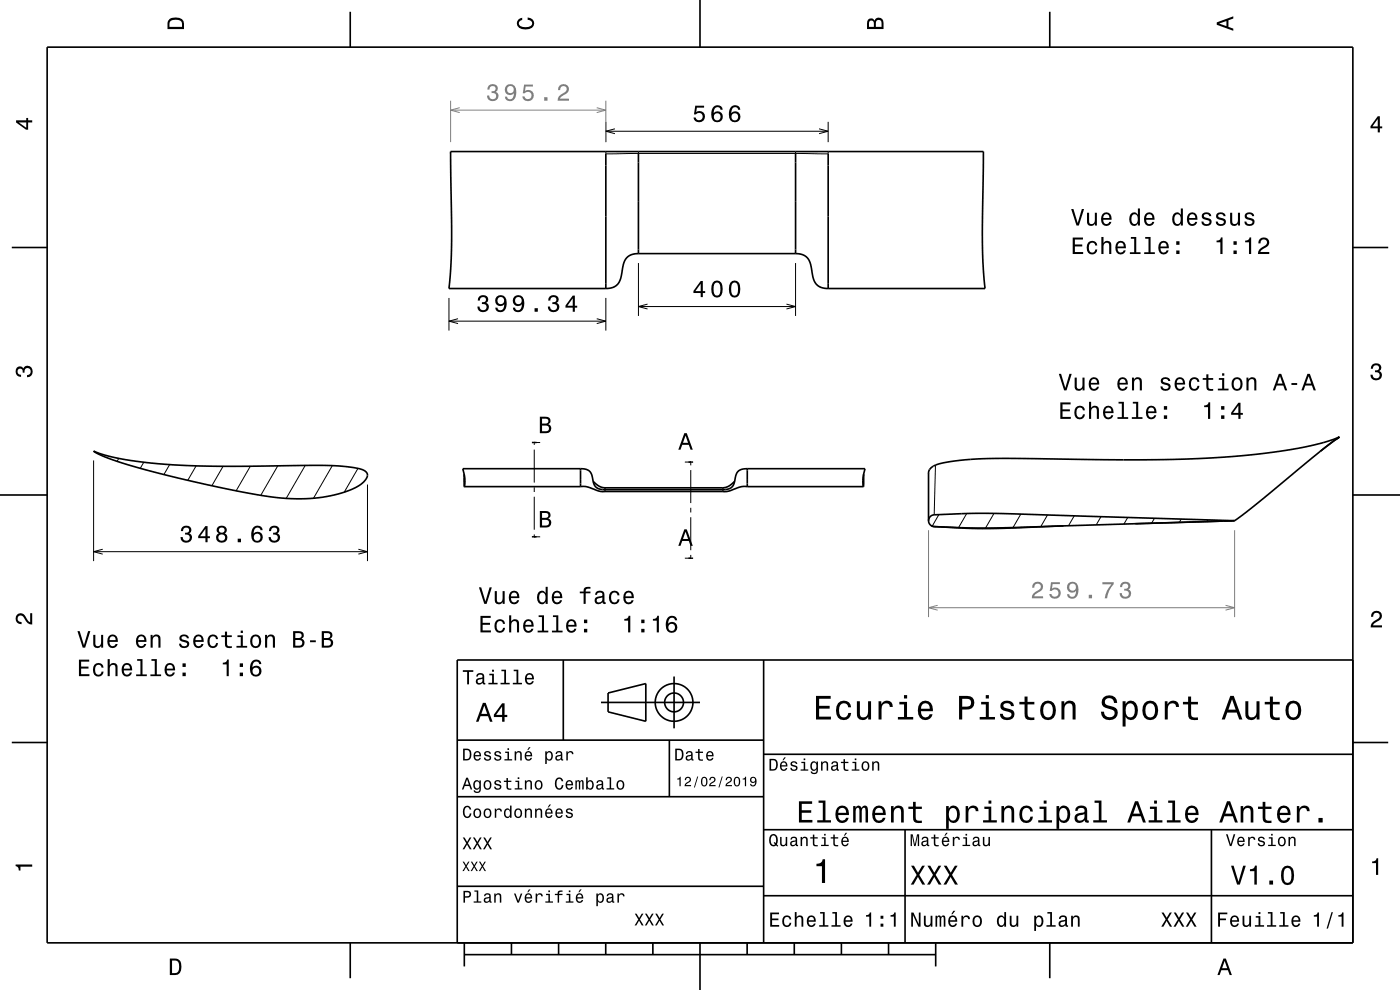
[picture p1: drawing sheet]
<svg xmlns="http://www.w3.org/2000/svg" width="297mm" height="210mm" viewBox="0 0 297 210" stroke-linecap="round" stroke-linejoin="round" font-family="sans-serif">
<g fill="none" stroke="#000" stroke-width=".21">
<path d="M128.5 32.1v.5h6.9M128.5 25.8v4.3M128.5 27.8h47.2M130.5 27.3l-2 .5 2 .6M135.4 32.2v.4M135.4 32.6h33.4M168.8 32.2v.4M173.8 27.3l1.9 .5-1.9 .6M175.7 32.1v.5h-6.9M175.7 25.8v4.3M135.4 55.8v11.2M168.8 55.8v11.2"/>
<path d="M95.2 63.2v6.9M128.5 63.2v6.9M135.4 65h33.4M137.4 64.5l-2 .5 2 .5M166.8 64.5l2 .5-2 .5M19.9 97.7v21.3M20.2 95.8v.1M25.2 97.2l-.4 .7M30.5 98.1l-.7 1.2M36 98.6l-1.2 2.1M41.6 98.8l-1.8 3.1M47.3 98.9l-2.4 4.1"/>
<path d="M53.1 98.9l-3 5.2M58.9 98.8l-3.6 6.3M64.8 98.7l-4.1 7M70.5 98.8l-4 6.9M75.9 99.4l-2.9 5M113.3 94v.4M113.3 95.4v7M113.3 93.9h1.3M113.5 93.8l-.2 .1h.2M145.3 98h1.2M146.4 97.9l.1 .1-.1 .1M146.5 98.2v.5"/>
<path d="M146.5 99.7v7M198.5 98.7l-.3 10.5M78 102.8v16.2M113.3 103.4v1M113.3 105.4v7M113.3 113.4v.3M113.3 113.9h1.3M113.5 113.8l-.2 .1h.2M145.3 118.4h1.2M146.4 118.3l.1 .1-.1 .1M146.5 107.7v1M146.5 109.7v7"/>
<path d="M146.5 117.7v.6M198.2 111.7h.1M199.2 109.2l-1.4 2.4M205.1 108.9l-1.7 3M210.9 108.9l-1.8 3.1M216.6 109.1l-1.7 2.8M222.2 109.2l-1.4 2.5M227.9 109.4l-1.2 2.1M233.6 109.6l-1 1.7M239.2 109.8l-.8 1.4M244.9 109.9l-.6 1.1M250.6 110.1l-.4 .7"/>
<path d="M256.3 110.3l-.2 .3"/>
</g>
<path d="M95.6 21.4v8.7M128.5 21.4v8.7M197 112.5v18.4M261.9 112.5v18.4" fill="none" stroke="#808080" stroke-width=".21"/>
<g fill="none" stroke="#000" stroke-width=".35">
<path d="M10 10h277v190h-277zM74.3 2.5v7.5M148.5 0v10M222.7 2.5v7.5M128.5 32.6v28.6M135.4 32.6v21.2M168.8 32.6v21.2M175.7 32.6v28.6M2.5 52.5h7.5M135.4 53.8a3 3 0 0 0-3.3 3.1l-.1 .2a4.5 4.5 0 0 1-1.3 3.5l-1 .5-1.2 .1M135.4 53.8h33.4M168.8 53.8a3 3 0 0 1 3.3 3.1l.1 .2a4.5 4.5 0 0 0 1.4 3.5l.9 .5 1.2 .1"/>
<path d="M287 52.5h7.5M128.5 61.2h-33.3a146.3 146.3 0 0 0 .5-21.3l-.1-7.8h113v1.4a338.1 338.1 0 0 0 0 22.9l.4 4.8h-33.3M19.9 95.7a34.1 34.1 0 0 0 10.6 2.4 229.8 229.8 0 0 0 30.5 .7l3.1-.1a51.2 51.2 0 0 1 12.1 .7 1.6 1.6 0 0 1 1.7 1.7 6 6 0 0 1-4 3 36.7 36.7 0 0 1-19.3 .8 213.1 213.1 0 0 1-31.9-7.8l-1.9-.8zM123.2 99.4h-25l.1 .6a6.5 6.5 0 0 1 .2 3.2M123.2 99.4h.2a2.02 2.02 0 0 1 2.3 2 2.45 2.45 0 0 0 1 2.1l1.1 .3M123.2 99.4v3.8M158.5 99.4h25l-.4 2.1 .1 1.7M158.5 99.4h-.2a2.02 2.02 0 0 0-2.3 2 2.47 2.47 0 0 1-1 2.1l-1.2 .3M158.5 99.4v3.8M280.1 95.7l-4.2 3.5a205.8 205.8 0 0 1-14 11.3M284.1 92.7l-.7 .5M284.1 92.7a57 57 0 0 1-15.7 3.4 262.9 262.9 0 0 1-37.2 1.4l-15.1-.2a69.3 69.3 0 0 0-16.9 1.1l-1.2 .5a1.7 1.7 0 0 0-1 1.6"/>
<path d="M284.1 92.7l-4 3M284.1 92.7h.1M0 105h10M98.5 100.6v2.6M98.5 103.2h24.7M123.2 103.2h.1a8 8 0 0 1 3.8 1l1.2 .1M125.8 102.1a3.5 3.5 0 0 0 2.4 1.4h.1M127.8 103.8h26M127.8 103.8h.1M128.3 103.5v.8M128.3 103.5h25M128.3 104.3h25"/>
<path d="M153.3 103.5v.8M153.8 103.8h.1M155.8 102.1a3.5 3.5 0 0 1-2.4 1.4h-.1M158.5 103.2h-.1a8 8 0 0 0-3.9 1l-1.2 .1M158.5 103.2h24.7M183.2 100.6v2.6M197 100.4v10.1M197.5 111.5l.7 .2M225.6 111.6l-16.1 .5-11.3-.4M259.5 110.5l-47.8 1.5h-5.9l-7.6-.3M259.5 110.5l-18.7 .6M261.9 110.5l-50.5-1.6h-6.2l-7 .3a1.25 1.25 0 0 0-1.2 1.3 1.25 1.25 0 0 0 1.2 1.2"/>
<path d="M261.9 110.5h-2.4M287 105h10M119.5 140v17M162 140v60M287 140h-190v60M2.5 157.5h7.5M97 157h65M127.5 149h21M129 147l8-2v8l-8-2zM142 157v12M143 143.5v11M287 157.5h7.5"/>
<path d="M97 169h65M162 176h125M162 160h125M192 176v24M257 176v24M97 188h65M162 190h125M74.3 200v7.5M98.5 202.5h100M98.5 200v5M108.5 200v2.5M118.5 200v2.5"/>
<path d="M128.5 200v2.5M138.5 200v2.5M148.5 200v10M158.5 200v2.5M168.5 200v2.5M178.5 200v2.5M188.5 200v2.5M198.5 200v5M222.7 200v7.5"/>
<circle cx="143" cy="149" r="2"/>
<circle cx="143" cy="149" r="4"/>
</g>
<path d="M113.3 93.7v.3M146.5 97.9v.3M113.3 113.7v.3M146.5 118.3v.3" fill="none" stroke="#000" stroke-width="1" stroke-linecap="butt"/>
<g fill="#000">
<path d="M36 4a2.18 2.18 0 0 0-.5 2.2h3.5v-1.2a1.43 1.43 0 0 0-1.7-1.3zM36.3 4.4a2.15 2.15 0 0 1 2.2 .3l.1 1h-2.6v-1z" fill-rule="evenodd"/>
<path d="M109.9 4.2l.9-.4v.4a.7 .7 0 0 0-.7 .5 .7 .7 0 0 0 .3 .8 1.7 1.7 0 0 0 2.5-.5 .9 .9 0 0 0-1-.8v-.5a1.24 1.24 0 0 1 1.4 1.1 1.24 1.24 0 0 1-1 1.4 2.22 2.22 0 0 1-2.5-.7l-.2-.5z" fill-rule="evenodd"/>
<path d="M184.2 4.2l-.3 .7v1.3h3.5v-1.3a.98 .98 0 0 0-.7-1.1 .98 .98 0 0 0-1.2 .6 .84 .84 0 0 0-1.3-.2zM184.5 4.5a.54 .54 0 0 1 .6-.1 .54 .54 0 0 1 .3 .6v.7h-1zM185.9 4.4a.62 .62 0 0 1 .8-.1 .62 .62 0 0 1 .3 .6v.8h-1.2z" fill-rule="evenodd"/>
<path d="M258.1 4.7v.6l3.5 1.2v-.4l-1-.4v-1.4l1-.4v-.4zM258.6 5l1.6-.5v1z" fill-rule="evenodd"/>
<path d="M3.4 25.5v.5l2.1 1.5h.5v-1.5h.8v-.5h-.8v-.5h-.4v.5zM4 26h1.6v1.1z" fill-rule="evenodd"/>
<path d="M147.5 22.4l-.3 1.9h.4a.79 .79 0 0 1 1.2-.2 .79 .79 0 0 1 0 1.2 .79 .79 0 0 1-1.1-.1l-.1-.3h-.5a1.21 1.21 0 0 0 1.5 1.1 1.21 1.21 0 0 0 .8-1.7 1.21 1.21 0 0 0-1.7-.5l.1-1h1.6v-.4zM151.4 22.6a2.39 2.39 0 0 0 .2 3.2 1.16 1.16 0 0 0 1.5-.3 1.16 1.16 0 0 0-.2-1.5 1.16 1.16 0 0 0-1.5 0 1.02 1.02 0 0 1 .8-1.3 .58 .58 0 0 1 .7 .6h.4a1.12 1.12 0 0 0-.7-.9 1.12 1.12 0 0 0-1.2 .2zM151.4 24.8a.75 .75 0 0 1 1.5 0 .75 .75 0 0 1-1.5 0zM155.2 22.6a2.39 2.39 0 0 0 .1 3.2 1.16 1.16 0 0 0 1.6-.3 1.16 1.16 0 0 0-.2-1.5 1.16 1.16 0 0 0-1.6 0 1.02 1.02 0 0 1 .9-1.3 .58 .58 0 0 1 .6 .6h.5a1.12 1.12 0 0 0-.8-.9 1.12 1.12 0 0 0-1.1 .2zM155.1 24.8a.75 .75 0 0 1 1.5 0 .75 .75 0 0 1-1.5 0z" fill-rule="evenodd"/>
<path d="M292.3 24.7l-1.6 2.1v.4h1.6v.9h.4v-.9h.5v-.4h-.5v-2.1zM292.3 25.2v1.6h-1.1z" fill-rule="evenodd"/>
<path d="M148.6 59.6l-1.5 2.1v.5h1.5v.8h.5v-.8h.5v-.4h-.5v-2.2zM148.6 60.2v1.6h-1.1zM151.2 60a2.67 2.67 0 0 0 .4 3 1.14 1.14 0 0 0 1.6-.9 2.31 2.31 0 0 0-.6-2.5l-.5-.1-.5 .1zM151.8 60h.6a2.37 2.37 0 0 1 0 2.6h-.6a2.37 2.37 0 0 1 0-2.6zM154.9 60a2.67 2.67 0 0 0 .4 3 1.14 1.14 0 0 0 1.7-.9 2.31 2.31 0 0 0-.6-2.5l-.6-.1-.5 .1zM155.5 60h.7a2.37 2.37 0 0 1 0 2.6h-.7a2.37 2.37 0 0 1 0-2.6z" fill-rule="evenodd"/>
<path d="M291.1 77.4a1.08 1.08 0 0 1 1.4-.2 1.08 1.08 0 0 1 .4 1.2l-.3 .3a1.06 1.06 0 0 1 .5 1.3 1.06 1.06 0 0 1-1.2 .7 1.1 1.1 0 0 1-1.2-1.2h.5a.71 .71 0 0 0 1 .8 .71 .71 0 0 0 .1-1.3h-.6v-.4a.61 .61 0 0 0 .8-.3 .61 .61 0 0 0-.2-.8 .61 .61 0 0 0-.9 .2l-.1 .5h-.5z" fill-rule="evenodd"/>
<path d="M3.6 78a.86 .86 0 0 1 1.4 .2 1.06 1.06 0 0 1 1.2-.6 1.06 1.06 0 0 1 .7 1.2 1.1 1.1 0 0 1-1.2 1.2v-.4a.71 .71 0 0 0 .8-1 .71 .71 0 0 0-1.3-.1v.6h-.4a.61 .61 0 0 0-.3-.8 .61 .61 0 0 0-.8 .2 .61 .61 0 0 0 .2 .8l.6 .2v.4a1.15 1.15 0 0 1-1.2-.6 1.15 1.15 0 0 1 .3-1.3z" fill-rule="evenodd"/>
<path d="M3.6 130.4a1.22 1.22 0 0 1 2 .7l.4 .6 .4 .3v-1.9h.4v2.4a1.8 1.8 0 0 1-1.7-1.4 .71 .71 0 0 0-.9-.5 .71 .71 0 0 0-.5 .8 .71 .71 0 0 0 .9 .5v.5a1.18 1.18 0 0 1-1.2-.7 1.18 1.18 0 0 1 .2-1.3z" fill-rule="evenodd"/>
<path d="M291.2 129.9a1.18 1.18 0 0 1 1.9 .3 1.18 1.18 0 0 1-1 1.7l-.5 .3-.3 .5h1.9v.4h-2.4a1.8 1.8 0 0 1 1.4-1.8 .71 .71 0 0 0 .5-.8 .71 .71 0 0 0-.9-.5 .71 .71 0 0 0-.5 .8h-.4z" fill-rule="evenodd"/>
<path d="M98.2 158.8v2.5h.9a1.37 1.37 0 0 0 .7-2.2 1.56 1.56 0 0 0-1.6-.3zM98.6 159.1a.98 .98 0 0 1 1.1 .7 .98 .98 0 0 1-.6 1.2h-.5zM100.7 159.6a1.04 1.04 0 0 0-.2 1.2 1.04 1.04 0 0 0 1 .5l.5-.5h-.3l-.4 .3a.54 .54 0 0 1-.5-.7h1.3a.83 .83 0 0 0-.4-.9 .83 .83 0 0 0-1 .1zM100.9 159.7l.2-.1a.47 .47 0 0 1 .5 .1 .47 .47 0 0 1 .1 .5h-.9zM102.9 159.5l-.2 .1a.69 .69 0 0 0 .9 .9l.2 .1a.43 .43 0 0 1-.4 .5 .43 .43 0 0 1-.4-.4h-.3a.74 .74 0 0 0 .9 .7 .74 .74 0 0 0 .5-1l-1-.4a.38 .38 0 0 1 .3-.5 .38 .38 0 0 1 .4 .4h.3a.78 .78 0 0 0-1.2-.4zM105.1 159.5l-.2 .1a.69 .69 0 0 0 .9 .9l.2 .1a.43 .43 0 0 1-.4 .5 .43 .43 0 0 1-.5-.4h-.3a.74 .74 0 0 0 .9 .7 .74 .74 0 0 0 .5-1l-.9-.4a.38 .38 0 0 1 .3-.5 .38 .38 0 0 1 .4 .4h.3a.77 .77 0 0 0-1.2-.4zM107.2 159.4v.3h.5v1.3h-.7v.3h1.6v-.3h-.6v-1.6zM107.7 158.7v.4h.3v-.4zM109.2 159.4v1.9h.3v-1.1a.45 .45 0 0 1 .4-.6 .45 .45 0 0 1 .5 .5v1.2h.3v-1.3a.63 .63 0 0 0-.5-.7 .63 .63 0 0 0-.7 .4v-.3zM112.2 158.5l-.4 .6h.3l.5-.6zM111.5 159.6a1.04 1.04 0 0 0-.2 1.2 1.04 1.04 0 0 0 1.1 .5l.5-.5h-.3l-.5 .3a.54 .54 0 0 1-.5-.7h1.3a.83 .83 0 0 0-.4-.9 .83 .83 0 0 0-1 .1zM111.8 159.7l.1-.1a.48 .48 0 0 1 .5 .1 .48 .48 0 0 1 .2 .5h-1zM115.7 159.4v2.7h.3v-1.1a.66 .66 0 0 0 .7 .4 .66 .66 0 0 0 .5-.6 .91 .91 0 0 0 0-1.1 .91 .91 0 0 0-1-.3l-.2 .3v-.3zM116.1 159.8a.45 .45 0 0 1 .5-.2 .45 .45 0 0 1 .3 .4 .65 .65 0 0 1 .1 .8 .65 .65 0 0 1-.7 .2 .98 .98 0 0 1-.2-1.2zM118.1 159.5l-.2 .4h.3a.39 .39 0 0 1 .4-.3 .39 .39 0 0 1 .3 .5h-.1a.65 .65 0 0 0-1 .4 .65 .65 0 0 0 .6 .9l.6-.3 .1 .2h.4v-.2l-.2-.1v-1.1a.72 .72 0 0 0-.5-.6 .72 .72 0 0 0-.7 .2zM118.2 160.6l.8-.3a.55 .55 0 0 1-.2 .7 .55 .55 0 0 1-.6 0zM120.1 159.4v1.9h.4v-1.1a.47 .47 0 0 1 .2-.6 .47 .47 0 0 1 .6 .2v.2h.4a.64 .64 0 0 0-.5-.7 .64 .64 0 0 0-.8 .4v-.3z" fill-rule="evenodd"/>
<path d="M98.2 142.2v.3h.9v2.7h.4v-2.7h.9v-.3zM101.3 143l-.3 .5h.4a.47 .47 0 0 1 .5-.4 .47 .47 0 0 1 .4 .6l-.2 .1a.84 .84 0 0 0-1 .2 .84 .84 0 0 0 0 1.1 .9 .9 0 0 0 1.3-.2l.1 .2 .5 .1v-.3l-.3-.1v-1.3a.87 .87 0 0 0-1.4-.5zM101.4 144.3l.9-.3a.66 .66 0 0 1-.1 .7 .66 .66 0 0 1-.8 .1zM103.8 142.9v.3h.6v1.6h-.8v.4h2v-.4h-.8v-1.9zM104.4 142.1v.4h.4v-.4zM106.4 142.1v.3h.6v2.4h-.8v.4h1.9v-.4h-.7v-2.7zM109 142.1v.3h.6v2.4h-.8v.4h1.9v-.4h-.7v-2.7zM111.6 143.1a1.32 1.32 0 0 0 .7 2.1 .9 .9 0 0 0 .9-.7h-.3l-.2 .3-.4 .1a.65 .65 0 0 1-.6-.8h1.6a1 1 0 0 0-.4-1.2 1 1 0 0 0-1.3 .2zM111.9 143.3a.57 .57 0 0 1 .7-.1 .57 .57 0 0 1 .3 .6h-1.2z" fill-rule="evenodd"/>
<path d="M102.4 149.1l-1.4 4h.5l.4-1.2h1.6l.4 1.2h.6l-1.5-4zM102.7 149.7l.7 1.7h-1.3zM106.5 149.2l-1.7 2.4v.5h1.7v1h.5v-1h.6v-.5h-.6v-2.4zM106.5 149.9v1.7h-1.3z" fill-rule="evenodd"/>
<path d="M143.2 158.8v2.5h.9a1.37 1.37 0 0 0 .7-2.2 1.56 1.56 0 0 0-1.6-.3zM143.6 159.1a.98 .98 0 0 1 1.1 .7 .98 .98 0 0 1-.6 1.2h-.5zM145.7 159.5l-.2 .4h.3a.39 .39 0 0 1 .5-.3 .39 .39 0 0 1 .3 .5h-.2a.65 .65 0 0 0-.9 .4 .65 .65 0 0 0 .5 .9l.7-.3v.2h.4v-.2l-.1-.1-.1-1.1a.73 .73 0 0 0-.4-.6 .73 .73 0 0 0-.8 .2zM145.8 160.6l.8-.3a.55 .55 0 0 1-.1 .7 .55 .55 0 0 1-.7 0zM148.1 158.9v.5h-.5v.3h.5v1.3a.75 .75 0 0 0 1 .4v-.3a.48 .48 0 0 1-.7-.3v-1.1h.7v-.3h-.7v-.5zM150 159.6a1.04 1.04 0 0 0-.2 1.2 1.04 1.04 0 0 0 1.1 .5l.5-.5h-.4l-.4 .3a.54 .54 0 0 1-.5-.7h1.3a.83 .83 0 0 0-.4-.9 .83 .83 0 0 0-1 .1zM150.3 159.7l.1-.1a.48 .48 0 0 1 .5 .1 .48 .48 0 0 1 .2 .5h-1z" fill-rule="evenodd"/>
<path d="M173.1 147.6v5h3.2v-.6h-2.5v-1.7h2.2v-.6h-2.2v-1.5h2.4v-.6zM177.8 149.2a2.59 2.59 0 0 0 .5 3.4 1.58 1.58 0 0 0 2.3-1.4h-.6a.95 .95 0 0 1-.9 1 .95 .95 0 0 1-1-.9 1.59 1.59 0 0 1 .9-2.1 .85 .85 0 0 1 .9 .8h.7a1.56 1.56 0 0 0-1.1-1.3 1.56 1.56 0 0 0-1.7 .5zM181.8 148.8v2.5a1.27 1.27 0 0 0 .9 1.4 1.27 1.27 0 0 0 1.5-.7v.6h.6v-3.8h-.6v2.2a.92 .92 0 0 1-.6 1.1 .92 .92 0 0 1-1.2-.4v-2.9zM186.4 148.8v3.8h.6v-2.2a.95 .95 0 0 1 .5-1.1 .95 .95 0 0 1 1.2 .3l.1 .4h.6a1.28 1.28 0 0 0-1-1.4 1.28 1.28 0 0 0-1.4 .8v-.6zM190.8 148.9v.5h1v2.7h-1.3v.5h3.2v-.5h-1.3v-3.2zM191.8 147.4v.8h.6v-.8zM195.1 149.2a2.62 2.62 0 0 0 .5 3.4 1.57 1.57 0 0 0 2.2-1.1h-.6l-.3 .5-.5 .2a1.08 1.08 0 0 1-1-1.3h2.5a1.66 1.66 0 0 0-.7-2 1.66 1.66 0 0 0-2.1 .3zM195.6 149.5a.94 .94 0 0 1 1.2-.2 .94 .94 0 0 1 .5 1h-1.9zM203.5 147.6v5h.6v-2.1h.8a1.47 1.47 0 0 0 1.8-1.2 1.47 1.47 0 0 0-1.5-1.7zM204.1 148.2a1.6 1.6 0 0 1 1.8 .5 .86 .86 0 0 1 0 .9 .86 .86 0 0 1-.9 .3h-.9zM208.1 148.9v.5h1v2.7h-1.3v.5h3.3v-.5h-1.3v-3.2zM209.1 147.4v.8h.7v-.8zM212.6 148.9a1.08 1.08 0 0 0-.3 1.2 1.08 1.08 0 0 0 1 .7l1.1 .4a.57 .57 0 0 1 .2 .6 .57 .57 0 0 1-.5 .4 .96 .96 0 0 1-1.4-.8h-.6a1.6 1.6 0 0 0 1.3 1.4 1.6 1.6 0 0 0 1.7-.8 1.13 1.13 0 0 0-1-1.6l-1.1-.3-.2-.4a.87 .87 0 0 1 .9-.5 .87 .87 0 0 1 .8 .6h.6a1.41 1.41 0 0 0-2.1-1.1zM217.4 147.8v1.1h-1.1v.5h1.1v2.6l.2 .4 .4 .3h1.4v-.5a.97 .97 0 0 1-1.4-.5v-2.3h1.4v-.5h-1.4v-1.1zM221.1 149.2a2.56 2.56 0 0 0 .5 3.4 1.72 1.72 0 0 0 1.8-.2 1.72 1.72 0 0 0 .6-1.7 1.7 1.7 0 0 0-.9-1.9 1.7 1.7 0 0 0-2 .4zM221.6 149.6a.96 .96 0 0 1 1-.4 .96 .96 0 0 1 .7 .8 1.59 1.59 0 0 1-1 2.2 1.19 1.19 0 0 1-1-1.5zM225.2 148.8v3.8h.6v-2.2a.97 .97 0 0 1 .5-1.1 .97 .97 0 0 1 1.1 .2l.1 .7v2.4h.7v-2.5a1.27 1.27 0 0 0-.9-1.4 1.27 1.27 0 0 0-1.5 .6v-.5zM234.1 147.9a1.38 1.38 0 0 0-.3 1.5 1.38 1.38 0 0 0 1.3 .9 1.25 1.25 0 0 1 1.4 .9 1.15 1.15 0 0 1-1.3 .9 1.15 1.15 0 0 1-1-1.1h-.7a1.8 1.8 0 0 0 1.7 1.8 1.8 1.8 0 0 0 1.9-1.6 1.46 1.46 0 0 0-1.5-1.4l-.6-.2a.83 .83 0 0 1-.5-1.1 .83 .83 0 0 1 1.2-.3l.5 .5 .1 .4h.7a1.67 1.67 0 0 0-1-1.6 1.67 1.67 0 0 0-1.9 .4zM238.2 148.8v5.3h.6v-2.1a1.32 1.32 0 0 0 1.4 .7 1.32 1.32 0 0 0 1.1-1.1 2.43 2.43 0 0 0-.8-2.8 1.21 1.21 0 0 0-1.7 .5v-.5zM239.1 149.6a.9 .9 0 0 1 .9-.4 .9 .9 0 0 1 .7 .8 1.61 1.61 0 0 1-.9 2.2 1.18 1.18 0 0 1-1-1.5zM242.8 149.2a2.56 2.56 0 0 0 .5 3.4 1.72 1.72 0 0 0 1.8-.2 1.72 1.72 0 0 0 .6-1.7 1.7 1.7 0 0 0-.9-1.9 1.7 1.7 0 0 0-2 .4zM243.3 149.6a.96 .96 0 0 1 1-.4 .96 .96 0 0 1 .7 .8 1.59 1.59 0 0 1-1 2.2 1.19 1.19 0 0 1-1-1.5zM247.1 148.8v3.8h.6v-2.2a.95 .95 0 0 1 .5-1.1 .95 .95 0 0 1 1.2 .3l.1 .4h.6a1.28 1.28 0 0 0-1-1.4 1.28 1.28 0 0 0-1.4 .8v-.6zM252 147.8v1.1h-1v.5h1l.1 2.6 .2 .4 .4 .3h1.4v-.5a.97 .97 0 0 1-1.4-.5v-2.3h1.4v-.5h-1.4v-1.1zM261 147.6l-1.8 5h.6l.6-1.4h2l.5 1.4h.7l-1.9-5zM261.4 148.3l.7 2.2h-1.5zM264.2 148.8v2.5a1.27 1.27 0 0 0 .9 1.4 1.27 1.27 0 0 0 1.5-.7v.6h.6v-3.8h-.6v2.2a.92 .92 0 0 1-.6 1.1 .92 .92 0 0 1-1.1-.4l-.1-2.9zM269.4 147.8v1.1h-1.1v.5h1.1v2.6l.2 .4 .4 .3 .7 .1 .8-.1v-.5a.97 .97 0 0 1-1.4-.5l-.1-2.3h1.5v-.5h-1.5v-1.1zM273.1 149.2a2.56 2.56 0 0 0 .6 3.4 1.72 1.72 0 0 0 1.8-.2 1.72 1.72 0 0 0 .6-1.7 1.7 1.7 0 0 0-.9-1.9 1.7 1.7 0 0 0-2.1 .4zM273.6 149.6a.96 .96 0 0 1 1-.4 .96 .96 0 0 1 .7 .8 1.59 1.59 0 0 1-.9 2.2 1.19 1.19 0 0 1-1.1-1.5z" fill-rule="evenodd"/>
<path d="M98.9 165l-.9 2.5h.3l.3-.8h1l.2 .8h.4l-.9-2.5zM99.1 165.3l.4 1.1h-.8zM100.6 165.7a1.06 1.06 0 0 0-.2 1.2 1.06 1.06 0 0 0 .9 .6l.4-.3a.52 .52 0 0 1-.2 .7 .52 .52 0 0 1-.7-.3h-.3a.78 .78 0 0 0 .9 .6 .78 .78 0 0 0 .6-.8v-1.9h-.3v.3l-.2-.2a.64 .64 0 0 0-.9 .1zM100.8 165.9a.45 .45 0 0 1 .5-.1 .45 .45 0 0 1 .4 .4 .65 .65 0 0 1 0 .7 .65 .65 0 0 1-.7 .3l-.3-.4zM102.8 165.7a1.04 1.04 0 0 0-.2 1.3 1.04 1.04 0 0 0 1.2 .5 1.04 1.04 0 0 0 .5-1.3 1.04 1.04 0 0 0-1.2-.7zM103 165.9a.48 .48 0 0 1 .5-.1 .48 .48 0 0 1 .4 .4 .66 .66 0 0 1 0 .7 .66 .66 0 0 1-.7 .3 .97 .97 0 0 1-.2-1.3zM105.1 165.6l-.2 .2a.69 .69 0 0 0 .9 .9l.2 .1a.43 .43 0 0 1-.4 .5 .43 .43 0 0 1-.5-.4h-.3a.74 .74 0 0 0 .9 .7 .74 .74 0 0 0 .5-1.1l-.9-.3a.38 .38 0 0 1 .3-.5 .38 .38 0 0 1 .4 .4l.3-.1a.77 .77 0 0 0-1.2-.4zM107.4 165v.6h-.5v.3h.5l.1 1.3a.75 .75 0 0 0 1 .3v-.3l-.7-.1v-.3v-.9h.7v-.3h-.7v-.6zM109.3 165.6v.3h.5v1.3h-.6v.3h1.6v-.3h-.6v-1.6zM109.8 164.9v.3h.4v-.3zM111.4 165.5v2h.3v-1.1a.45 .45 0 0 1 .3-.7 .45 .45 0 0 1 .5 .6v1.2h.4v-1.3a.63 .63 0 0 0-.5-.7 .63 .63 0 0 0-.7 .3v-.3zM113.6 165.7a1.04 1.04 0 0 0-.1 1.3 1.04 1.04 0 0 0 1.1 .5 1.04 1.04 0 0 0 .5-1.3 1.04 1.04 0 0 0-1.2-.7zM113.9 165.9a.48 .48 0 0 1 .5-.1 .48 .48 0 0 1 .3 .4 .66 .66 0 0 1 .1 .7 .66 .66 0 0 1-.8 .3 .97 .97 0 0 1-.1-1.3zM118 165.2a1.44 1.44 0 0 0 .6 2.3 .94 .94 0 0 0 .9-1h-.3a.58 .58 0 0 1-.8 .7 1.49 1.49 0 0 1 0-1.9 .51 .51 0 0 1 .8 .4h.3a.85 .85 0 0 0-.6-.8 .85 .85 0 0 0-.9 .3zM120.2 165.7a1.04 1.04 0 0 0-.2 1.2 1.04 1.04 0 0 0 1 .6l.5-.6h-.3l-.4 .4a.54 .54 0 0 1-.5-.7h1.3a.83 .83 0 0 0-.4-1 .83 .83 0 0 0-1 .1zM120.4 165.9l.2-.1a.48 .48 0 0 1 .5 .1 .48 .48 0 0 1 .1 .4h-.9zM122.1 165.5v2h.3v-1.3l.1-.4h.2l.1 .2v1.5h.3v-1.5l.2-.3 .2 .4v1.4h.3v-1.4a.5 .5 0 0 0-.4-.6l-.4 .2-.3-.2-.4 .2v-.2zM124.3 164.9v2.6h.4v-.3a.66 .66 0 0 0 .7 .3 .66 .66 0 0 0 .5-.6 .9 .9 0 0 0 0-1 .9 .9 0 0 0-1-.3l-.2 .2v-.9zM124.8 165.9a.45 .45 0 0 1 .5-.1 .45 .45 0 0 1 .3 .4v.3a.6 .6 0 0 1-.4 .8 .84 .84 0 0 1-.4-1.4zM126.7 165.6l-.2 .5h.3a.39 .39 0 0 1 .5-.4 .39 .39 0 0 1 .3 .6h-.2a.65 .65 0 0 0-.9 .4 .65 .65 0 0 0 .5 .8l.7-.3 .1 .2 .4 .1v-.3h-.2v-1.1a.72 .72 0 0 0-.5-.6 .72 .72 0 0 0-.8 .1zM126.9 166.7l.7-.2a.55 .55 0 0 1-.1 .6 .55 .55 0 0 1-.6 .1zM128.8 164.9v.2h.5v2.1h-.6v.3h1.6v-.3h-.7v-2.3zM131 165.7a1.04 1.04 0 0 0-.2 1.3 1.04 1.04 0 0 0 1.2 .5 1.04 1.04 0 0 0 .5-1.3 1.04 1.04 0 0 0-1.2-.7zM131.2 165.9a.48 .48 0 0 1 .5-.1 .48 .48 0 0 1 .4 .4 .66 .66 0 0 1 0 .7 .66 .66 0 0 1-.7 .3 .98 .98 0 0 1-.2-1.3z" fill-rule="evenodd"/>
<path d="M98.4 171.2a1.45 1.45 0 0 0 .7 2.3 .94 .94 0 0 0 .9-1h-.3a.59 .59 0 0 1-.8 .7 1.31 1.31 0 0 1 .2-2l.3 .1 .2 .4h.4a.85 .85 0 0 0-.6-.8 .85 .85 0 0 0-1 .3zM100.6 171.7a1.04 1.04 0 0 0-.1 1.3 1.04 1.04 0 0 0 1.1 .5 1.04 1.04 0 0 0 .5-1.3 1.04 1.04 0 0 0-1.2-.7zM100.9 171.9a.48 .48 0 0 1 .5-.1 .48 .48 0 0 1 .3 .4 .66 .66 0 0 1 0 .7 .66 .66 0 0 1-.7 .3 .98 .98 0 0 1-.1-1.3zM102.8 171.7a1.04 1.04 0 0 0-.2 1.3 1.04 1.04 0 0 0 1.2 .5 1.04 1.04 0 0 0 .5-1.3 1.04 1.04 0 0 0-1.2-.7zM103 171.9a.48 .48 0 0 1 .5-.1 .48 .48 0 0 1 .4 .4 .66 .66 0 0 1 0 .7 .66 .66 0 0 1-.7 .3 .97 .97 0 0 1-.2-1.3zM105 171.5v2h.3v-1.1a.47 .47 0 0 1 .2-.6 .47 .47 0 0 1 .6 .2l.1 .1h.3a.64 .64 0 0 0-.5-.6 .64 .64 0 0 0-.7 .4v-.4zM107.1 171.7a1.06 1.06 0 0 0-.2 1.2 1.06 1.06 0 0 0 .9 .6l.4-.3v.3h.3v-2.6h-.3v.9a.63 .63 0 0 0-1.1-.1zM107.4 171.9a.44 .44 0 0 1 .4-.1 .44 .44 0 0 1 .4 .4 .65 .65 0 0 1 0 .7 .65 .65 0 0 1-.7 .3l-.2-.4zM109.3 171.7a1.04 1.04 0 0 0-.1 1.3 1.04 1.04 0 0 0 1.1 .5 1.04 1.04 0 0 0 .5-1.3 1.04 1.04 0 0 0-1.2-.7zM109.5 171.9a.48 .48 0 0 1 .6-.1 .48 .48 0 0 1 .3 .4 .66 .66 0 0 1 0 .7 .66 .66 0 0 1-.7 .3 .98 .98 0 0 1-.2-1.3zM111.4 171.5v2h.3v-1.1a.45 .45 0 0 1 .3-.7 .45 .45 0 0 1 .5 .6v1.2h.4v-1.3a.63 .63 0 0 0-.5-.7 .63 .63 0 0 0-.7 .3v-.3zM113.5 171.5v2h.3v-1.1a.45 .45 0 0 1 .3-.6 .45 .45 0 0 1 .6 .2v1.5h.3v-1.3a.63 .63 0 0 0-.4-.7 .63 .63 0 0 0-.8 .3v-.3zM116.5 170.7l-.3 .6h.2l.5-.6zM115.9 171.7a1.04 1.04 0 0 0-.2 1.2 1.04 1.04 0 0 0 1 .6l.5-.6h-.3l-.4 .4a.54 .54 0 0 1-.5-.7h1.2a.83 .83 0 0 0-.3-1 .83 .83 0 0 0-1 .1zM116.1 171.9l.2-.1a.47 .47 0 0 1 .4 .1 .47 .47 0 0 1 .2 .4h-.9zM118 171.7a1.04 1.04 0 0 0-.2 1.2 1.04 1.04 0 0 0 1.1 .6l.5-.6h-.3l-.5 .4a.53 .53 0 0 1-.5-.7h1.3a.83 .83 0 0 0-.3-1 .83 .83 0 0 0-1.1 .1zM118.3 171.9l.1-.1a.47 .47 0 0 1 .5 .1 .47 .47 0 0 1 .2 .4h-1zM120.2 171.6l-.1 .2a.69 .69 0 0 0 .8 .9l.3 .1a.43 .43 0 0 1-.4 .5 .43 .43 0 0 1-.5-.4h-.3a.74 .74 0 0 0 .9 .7 .74 .74 0 0 0 .5-1.1l-1-.3a.38 .38 0 0 1 .3-.5 .38 .38 0 0 1 .5 .3h.3a.77 .77 0 0 0-1.3-.4z" fill-rule="evenodd"/>
<path d="M143.7 165.1v.3h.4v1.4h.3v-2zM145.5 164.9l-.2 .6h.2a.4 .4 0 0 1 .3-.5 .4 .4 0 0 1 .5 .3 .4 .4 0 0 1-.3 .5l-.1 .1a.93 .93 0 0 0-.7 .9h1.4v-.3h-1.1l.5-.4a.67 .67 0 0 0 .5-1 .67 .67 0 0 0-1-.2zM147.9 164.7l-.7 2.3h.2l.7-2.3zM148.9 165a1.15 1.15 0 0 0 .5 1.8 1.16 1.16 0 0 0 .5-1.8 .63 .63 0 0 0-1 0zM149.2 165.1l.2-.1a.98 .98 0 0 1 0 1.6l-.2-.1-.2-.3v-.7zM150.7 164.9l-.2 .6h.2a.4 .4 0 0 1 .3-.5 .4 .4 0 0 1 .5 .3 .4 .4 0 0 1-.3 .5l-.1 .1a.95 .95 0 0 0-.7 .9h1.4v-.3h-1.1l.5-.4a.67 .67 0 0 0 .5-1 .67 .67 0 0 0-1-.2zM153.1 164.7l-.7 2.3h.2l.7-2.3zM154.1 164.9l-.2 .6h.3a.4 .4 0 0 1 .3-.5 .4 .4 0 0 1 .5 .3 .4 .4 0 0 1-.3 .5l-.2 .1a.93 .93 0 0 0-.6 .9h1.4v-.3h-1.1l.5-.4a.67 .67 0 0 0 .5-1 .67 .67 0 0 0-1.1-.2zM155.8 165a1.15 1.15 0 0 0 .5 1.8 1.16 1.16 0 0 0 .5-1.8 .63 .63 0 0 0-1 0zM156.1 165.1l.2-.1a.98 .98 0 0 1 0 1.6l-.2-.1-.2-.3v-.7zM157.6 165.1v.3h.4v1.4h.3v-2zM159.3 165a.66 .66 0 0 0 0 .9 .66 .66 0 0 0 .9 0 .58 .58 0 0 1-.5 .7l-.2-.1-.1-.2h-.3a.7 .7 0 0 0 .9 .5 .7 .7 0 0 0 .5-.8 .81 .81 0 0 0-.2-1 .81 .81 0 0 0-1 0zM159.4 165.4a.42 .42 0 0 1 .8 0 .42 .42 0 0 1-.8 0z" fill-rule="evenodd"/>
<path d="M163.2 161v2.5h.9a1.37 1.37 0 0 0 .7-2.2 1.58 1.58 0 0 0-1.6-.3zM163.6 161.3a.98 .98 0 0 1 1.1 .7 .98 .98 0 0 1-.6 1.2h-.5zM166.4 160.7l-.4 .6h.2l.5-.6zM165.7 161.7a1.04 1.04 0 0 0-.2 1.2 1.04 1.04 0 0 0 1 .6l.5-.6h-.3l-.4 .4a.54 .54 0 0 1-.5-.7h1.3a.83 .83 0 0 0-.4-1 .83 .83 0 0 0-1 .1zM165.9 161.9l.2-.1a.48 .48 0 0 1 .5 .1 .48 .48 0 0 1 .1 .4h-.9zM167.9 161.6l-.2 .2a.68 .68 0 0 0 .9 .9l.2 .1a.43 .43 0 0 1-.4 .5 .43 .43 0 0 1-.4-.4h-.3a.74 .74 0 0 0 .9 .7 .74 .74 0 0 0 .5-1.1l-1-.3a.38 .38 0 0 1 .3-.5 .38 .38 0 0 1 .4 .4l.3-.1a.78 .78 0 0 0-1.2-.4zM170 161.6v.3h.5v1.3h-.7v.3h1.7v-.3h-.7v-1.6zM170.5 160.9v.3h.3v-.3zM172.1 161.7a1.06 1.06 0 0 0-.2 1.2 1.06 1.06 0 0 0 .9 .6l.4-.3a.52 .52 0 0 1-.2 .7 .52 .52 0 0 1-.7-.3h-.3a.78 .78 0 0 0 .9 .6 .78 .78 0 0 0 .6-.8v-1.9h-.3v.4l-.2-.3a.64 .64 0 0 0-.9 .1zM172.4 161.9a.45 .45 0 0 1 .4-.1 .45 .45 0 0 1 .4 .4 .65 .65 0 0 1 0 .7 .65 .65 0 0 1-.7 .3l-.2-.4zM174.2 161.5v2h.3v-1.1a.45 .45 0 0 1 .3-.6 .45 .45 0 0 1 .5 .2l.1 1.5h.3v-1.3a.63 .63 0 0 0-.5-.7 .63 .63 0 0 0-.7 .3v-.3zM176.6 161.6l-.2 .5h.3a.39 .39 0 0 1 .4-.4 .39 .39 0 0 1 .3 .6h-.1a.65 .65 0 0 0-1 .4 .65 .65 0 0 0 .6 .8l.6-.3 .1 .2 .4 .1-.2-.4v-1a.73 .73 0 0 0-1.2-.5zM176.7 162.7l.8-.2a.55 .55 0 0 1-.2 .6 .55 .55 0 0 1-.6 .1zM178.9 161v.6h-.5v.3h.5l.1 1.3a.75 .75 0 0 0 1 .3v-.3a.48 .48 0 0 1-.7-.2v-1.1h.7v-.3h-.7v-.6zM180.8 161.6v.3h.5v1.3h-.6v.3h1.6v-.3h-.6v-1.6zM181.3 160.9v.3h.4v-.3zM183 161.7a1.04 1.04 0 0 0-.2 1.3 1.04 1.04 0 0 0 1.2 .5 1.04 1.04 0 0 0 .4-1.3 1.04 1.04 0 0 0-1.2-.7zM183.2 161.9a.48 .48 0 0 1 .5-.1 .48 .48 0 0 1 .4 .4 .66 .66 0 0 1 0 .7 .66 .66 0 0 1-.7 .3 .98 .98 0 0 1-.2-1.3zM185 161.5v2h.3v-1.1a.45 .45 0 0 1 .3-.6 .45 .45 0 0 1 .6 .2v1.5h.3v-1.3a.63 .63 0 0 0-.4-.7 .63 .63 0 0 0-.8 .3v-.3z" fill-rule="evenodd"/>
<path d="M163.4 177.2a1.45 1.45 0 0 0 .7 2.3l.5-.2 .3 .3 .2-.2-.3-.3a1.53 1.53 0 0 0-.5-2.2l-.6 .1zM163.8 177.3l.3-.1a1.21 1.21 0 0 1 .5 1.7l-.3-.3-.2 .2 .3 .3a.45 .45 0 0 1-.7-.1 1.62 1.62 0 0 1 .1-1.7zM165.5 177.5v1.3a.63 .63 0 0 0 .4 .7 .63 .63 0 0 0 .8-.3v.3h.3v-2h-.3v1.2a.46 .46 0 0 1-.3 .5 .46 .46 0 0 1-.6-.2v-1.5zM167.9 177.6l-.2 .5h.3a.39 .39 0 0 1 .5-.4 .39 .39 0 0 1 .2 .6h-.1a.65 .65 0 0 0-.9 .4 .65 .65 0 0 0 .5 .8l.6-.3 .1 .2 .4 .1v-.3h-.2v-1.1a.73 .73 0 0 0-1.2-.5zM168 178.7l.8-.2a.55 .55 0 0 1-.2 .6 .55 .55 0 0 1-.6 .1zM169.8 177.5v2h.4v-1.1a.45 .45 0 0 1 .2-.6 .45 .45 0 0 1 .6 .2v1.5h.3v-1.3a.63 .63 0 0 0-.4-.7 .63 .63 0 0 0-.8 .3v-.3zM172.4 177v.6h-.5v.3h.5l.1 1.3a.75 .75 0 0 0 1 .3v-.3a.49 .49 0 0 1-.7-.2v-1.1h.7v-.3h-.7v-.6zM174.3 177.6v.3h.5v1.3h-.6v.3h1.6v-.3h-.6v-1.6zM174.8 176.9v.3h.4v-.3zM176.8 177v.6h-.6v.3h.6v1.3a.74 .74 0 0 0 1 .3v-.3a.49 .49 0 0 1-.7-.2v-1.1h.7v-.3h-.7v-.6zM179.4 176.7l-.4 .6h.2l.5-.6zM178.7 177.7a1.04 1.04 0 0 0-.2 1.2 1.04 1.04 0 0 0 1 .6l.5-.6h-.3l-.4 .4a.54 .54 0 0 1-.5-.7h1.3a.83 .83 0 0 0-.4-1 .83 .83 0 0 0-1 .1zM178.9 177.9l.2-.1a.48 .48 0 0 1 .5 .1 .48 .48 0 0 1 .1 .4h-.9z" fill-rule="evenodd"/>
<path d="M169.5 170v4.5h2.8v-.6h-2.2v-1.5h2v-.5h-2v-1.4h2.2v-.5zM173.7 169.8v.5h.8v3.7h-1.1v.5h2.9v-.5h-1.2v-4.2zM177.6 171.4a1.98 1.98 0 0 0 1 3.2 1.36 1.36 0 0 0 1.4-1.1h-.5l-.3 .4-.5 .2a.97 .97 0 0 1-.9-1.2h2.3a1.5 1.5 0 0 0-.6-1.8 1.5 1.5 0 0 0-1.9 .3zM178.1 171.6a.85 .85 0 0 1 1-.1 .85 .85 0 0 1 .4 .9h-1.7zM181 171v3.5h.5v-2.4a.65 .65 0 0 1 .5-.8 .52 .52 0 0 1 .3 .7v2.5h.5v-2.4a.64 .64 0 0 1 .5-.8l.3 .2v.5v2.5h.5v-2.4a.89 .89 0 0 0-.6-1.2l-.4 .1-.3 .4-.3-.4-.4-.1-.3 .1-.3 .4v-.4zM185.4 171.4a1.98 1.98 0 0 0 1 3.2 1.36 1.36 0 0 0 1.4-1.1h-.5l-.3 .4-.5 .2a.97 .97 0 0 1-.9-1.2h2.3a1.5 1.5 0 0 0-.6-1.8 1.5 1.5 0 0 0-1.9 .3zM185.9 171.6a.85 .85 0 0 1 1-.1 .85 .85 0 0 1 .4 .9h-1.7zM189 171v3.5h.6v-2a.82 .82 0 0 1 .5-1 .82 .82 0 0 1 1 .4l.1 2.6h.5v-2.3a1.14 1.14 0 0 0-.8-1.3 1.14 1.14 0 0 0-1.3 .6v-.5zM193.7 170.1v1h-1v.5h1v2.3l.2 .4 .4 .2 1.3 .1v-.5a.87 .87 0 0 1-1.3-.5v-2h1.3v-.5h-1.3v-1zM200.7 171v4.8h.6v-1.9a1.19 1.19 0 0 0 1.3 .7 1.19 1.19 0 0 0 .9-1.1 1.94 1.94 0 0 0-1.2-2.6 1.07 1.07 0 0 0-1 .6v-.5zM201.5 171.7a.81 .81 0 0 1 .9-.3 .81 .81 0 0 1 .6 .7 1.45 1.45 0 0 1-.8 2 1.52 1.52 0 0 1-.7-2.4zM204.9 171v3.5h.5v-2a.85 .85 0 0 1 .5-1 .85 .85 0 0 1 1.1 .3v.3h.6a1.15 1.15 0 0 0-.9-1.2 1.15 1.15 0 0 0-1.3 .7v-.6zM208.8 171.1v.5h.9v2.4h-1.1v.5h2.9v-.5h-1.2v-2.9zM209.7 169.8v.7h.6v-.7zM212.4 171v3.5h.6v-2a.82 .82 0 0 1 .5-1 .82 .82 0 0 1 1 .4l.1 2.6h.6v-2.3a1.14 1.14 0 0 0-.8-1.3 1.14 1.14 0 0 0-1.4 .6v-.5zM216.6 171.4a1.96 1.96 0 0 0 1.1 3.2 1.36 1.36 0 0 0 1.4-1.4h-.5a.86 .86 0 0 1-.8 .9 .86 .86 0 0 1-.9-.8 1.44 1.44 0 0 1 .8-1.9 .77 .77 0 0 1 .9 .7h.5a1.4 1.4 0 0 0-.9-1.2 1.4 1.4 0 0 0-1.6 .5zM220.5 171.1v.5h.9v2.4h-1.1v.5h2.9v-.5h-1.2v-2.9zM221.4 169.8v.7h.6v-.7zM224.1 171v4.8h.6v-1.9a1.19 1.19 0 0 0 1.3 .7 1.19 1.19 0 0 0 .9-1.1 1.94 1.94 0 0 0-1.2-2.6 1.07 1.07 0 0 0-1 .6v-.5zM224.9 171.7a.81 .81 0 0 1 .9-.3 .81 .81 0 0 1 .6 .7 1.45 1.45 0 0 1-.8 2 1.52 1.52 0 0 1-.7-2.4zM228.4 171.2l-.2 .3-.1 .5h.5a.71 .71 0 0 1 .9-.7 .71 .71 0 0 1 .5 1l-.3 .1a1.46 1.46 0 0 0-1.7 1.2 .93 .93 0 0 0 1 1l.6-.2 .5-.4 .2 .4 .7 .1v-.5h-.3l-.1-2.1a1.31 1.31 0 0 0-2.2-.7zM228.7 173.1l1.4-.4a.99 .99 0 0 1-.3 1.1 .99 .99 0 0 1-1.1 .1l-.2-.4zM232.2 169.8v.5h.9v3.7h-1.2v.5h2.9v-.5h-1.1v-4.2zM240.8 170l-1.7 4.5h.6l.5-1.4h1.8l.5 1.4h.6l-1.7-4.5zM241.1 170.6l.7 2h-1.4zM244 171.1v.5h.8v2.4h-1.1v.5h2.9v-.5h-1.2v-2.9zM244.8 169.8v.7h.6v-.7zM247.8 169.8v.5h.9v3.7h-1.2v.5h3v-.5h-1.2v-4.2zM251.8 171.4a1.98 1.98 0 0 0 1 3.2 1.36 1.36 0 0 0 1.4-1.1h-.6l-.2 .4-.5 .2a.97 .97 0 0 1-.9-1.2h2.3a1.5 1.5 0 0 0-.7-1.8 1.5 1.5 0 0 0-1.8 .3zM252.2 171.6a.85 .85 0 0 1 1.1-.1 .85 .85 0 0 1 .4 .9h-1.7zM260.3 170l-1.6 4.5h.6l.4-1.4h1.8l.5 1.4h.6l-1.6-4.5zM260.6 170.6l.7 2h-1.4zM263.2 171v3.5h.6v-2a.82 .82 0 0 1 .5-1 .82 .82 0 0 1 1 .4v2.6h.6v-2.3a1.14 1.14 0 0 0-.8-1.3 1.14 1.14 0 0 0-1.4 .6v-.5zM267.9 170.1v1h-1v.5h1v2.3l.2 .4 .3 .2 .7 .1h.6v-.5a.88 .88 0 0 1-1.3-.5v-2h1.3v-.5h-1.3v-1zM271.3 171.4a1.98 1.98 0 0 0 1 3.2 1.36 1.36 0 0 0 1.4-1.1h-.5l-.3 .4-.5 .2a.97 .97 0 0 1-.9-1.2h2.3a1.5 1.5 0 0 0-.6-1.8 1.5 1.5 0 0 0-1.9 .3zM271.7 171.6a.85 .85 0 0 1 1.1-.1 .85 .85 0 0 1 .4 .9h-1.7zM275.1 171v3.5h.6v-2a.85 .85 0 0 1 .5-1 .85 .85 0 0 1 1 .3l.1 .3h.5a1.15 1.15 0 0 0-.8-1.2 1.15 1.15 0 0 0-1.4 .7v-.6zM279.7 173.5v1h.9v-1z" fill-rule="evenodd"/>
<path d="M193.2 177v2.5h.3v-2.3l.4 2.3h.3l.5-2.3v2.3h.3v-2.5h-.5l-.4 2.2-.5-2.2zM195.7 177.6l-.2 .5h.3a.39 .39 0 0 1 .5-.4 .39 .39 0 0 1 .3 .6h-.2a.65 .65 0 0 0-.9 .4 .65 .65 0 0 0 .5 .8l.7-.3v.2l.4 .1v-.3h-.1l-.1-1.1a.73 .73 0 0 0-1.2-.5zM195.8 178.7l.8-.2a.55 .55 0 0 1-.1 .6 .55 .55 0 0 1-.7 .1zM198.1 177v.6h-.5v.3h.5v1.3a.74 .74 0 0 0 1 .3v-.3a.49 .49 0 0 1-.7-.2v-1.1h.7v-.3h-.7v-.6zM200.7 176.7l-.4 .6h.3l.5-.6zM200 177.7a1.04 1.04 0 0 0-.2 1.2 1.04 1.04 0 0 0 1.1 .6l.5-.6h-.4l-.4 .4a.54 .54 0 0 1-.5-.7h1.3a.83 .83 0 0 0-.4-1 .83 .83 0 0 0-1 .1zM200.3 177.9l.1-.1a.48 .48 0 0 1 .5 .1 .48 .48 0 0 1 .2 .4h-1zM202.1 177.5v2h.3v-1.1a.47 .47 0 0 1 .3-.6 .47 .47 0 0 1 .6 .2v.1h.3a.64 .64 0 0 0-.4-.6 .64 .64 0 0 0-.8 .4v-.4zM204.3 177.6v.3h.5v1.3h-.6v.3h1.6v-.3h-.6v-1.6zM204.8 176.9v.3h.4v-.3zM206.6 177.6l-.2 .5h.3a.39 .39 0 0 1 .4-.4 .39 .39 0 0 1 .3 .6h-.1a.65 .65 0 0 0-1 .4 .65 .65 0 0 0 .6 .8l.6-.3 .1 .2 .4 .1v-.3h-.2v-1.1a.72 .72 0 0 0-.5-.6 .72 .72 0 0 0-.7 .1zM206.7 178.7l.8-.2a.55 .55 0 0 1-.2 .6 .55 .55 0 0 1-.6 .1zM208.5 177.5v1.3a.63 .63 0 0 0 .5 .7 .63 .63 0 0 0 .7-.3v.3h.3v-2h-.3v1.2a.46 .46 0 0 1-.3 .5 .46 .46 0 0 1-.6-.2v-1.5z" fill-rule="evenodd"/>
<path d="M260.1 177l.8 2.5h.4l.8-2.5h-.4l-.6 2.1-.7-2.1zM262.7 177.7a1.04 1.04 0 0 0-.2 1.2 1.04 1.04 0 0 0 1 .6l.5-.6h-.3l-.4 .4a.54 .54 0 0 1-.5-.7h1.3a.83 .83 0 0 0-.4-1 .83 .83 0 0 0-1 .1zM262.9 177.9l.2-.1a.48 .48 0 0 1 .5 .1 .48 .48 0 0 1 .1 .4h-.9zM264.8 177.5v2h.3v-1.1a.47 .47 0 0 1 .3-.6 .47 .47 0 0 1 .6 .2v.1h.3a.64 .64 0 0 0-.5-.6 .64 .64 0 0 0-.7 .4v-.4zM267 177.6l-.1 .2a.69 .69 0 0 0 .9 .9l.2 .1a.43 .43 0 0 1-.4 .5 .43 .43 0 0 1-.5-.4h-.3a.74 .74 0 0 0 .9 .7 .74 .74 0 0 0 .5-1.1l-.9-.3a.38 .38 0 0 1 .3-.5 .38 .38 0 0 1 .4 .4l.3-.1a.78 .78 0 0 0-1.3-.4zM269.2 177.6v.3h.5v1.3h-.7v.3h1.6v-.3h-.6v-1.6zM269.7 176.9v.3h.3v-.3zM271.3 177.7a1.04 1.04 0 0 0-.1 1.3 1.04 1.04 0 0 0 1.1 .5 1.04 1.04 0 0 0 .5-1.3 1.04 1.04 0 0 0-1.2-.7zM271.5 177.9a.48 .48 0 0 1 .6-.1 .48 .48 0 0 1 .3 .4 .67 .67 0 0 1 0 .7 .67 .67 0 0 1-.7 .3 .98 .98 0 0 1-.2-1.3zM273.3 177.5v2h.4v-1.1a.45 .45 0 0 1 .3-.7 .45 .45 0 0 1 .5 .6v1.2h.4v-1.3a.63 .63 0 0 0-.5-.7 .63 .63 0 0 0-.7 .3v-.3z" fill-rule="evenodd"/>
<path d="M3.3 183.4h3.5v.4h-2.5v.9h-.3a.77 .77 0 0 0-.7-1z" fill-rule="evenodd"/>
<path d="M98.1 182.8l.6 1-.6 1h.3l.5-.8 .4 .8h.3l-.6-1.1 .6-.9h-.3l-.4 .7-.5-.7zM99.9 182.8l.6 1-.7 1h.3l.5-.8 .5 .8h.3l-.7-1.1 .6-.9h-.3l-.4 .7-.4-.7zM101.6 182.8l.6 1-.6 1h.3l.4-.8 .5 .8h.3l-.6-1.1 .6-.9h-.3l-.5 .7-.4-.7z" fill-rule="evenodd"/>
<path d="M98.2 177.6l.7 1.3-.8 1.3h.4l.6-1.1 .6 1.1h.3l-.7-1.3 .7-1.3h-.4l-.5 1-.5-1zM100.3 177.6l.8 1.3-.8 1.3h.4l.6-1.1 .5 1.1h.4l-.8-1.3 .8-1.3h-.4l-.5 1-.6-1zM102.5 177.6l.7 1.3-.7 1.3h.3l.6-1.1 .6 1.1h.4l-.8-1.3 .7-1.3h-.3l-.6 1-.5-1z" fill-rule="evenodd"/>
<path d="M98.3 189v2.5h.4v-1.1a.96 .96 0 0 0 1.2-.7 .67 .67 0 0 0-.7-.7zM98.7 189.3h.4a.43 .43 0 0 1 .5 .4 .43 .43 0 0 1-.5 .4h-.4zM100.6 188.9v.3h.5v2h-.6v.3h1.6v-.3h-.6v-2.3zM102.9 189.6l-.2 .5h.3a.39 .39 0 0 1 .5-.4 .39 .39 0 0 1 .2 .6h-.1a.65 .65 0 0 0-.9 .4 .65 .65 0 0 0 .5 .8l.6-.3 .1 .2 .4 .1v-.3h-.2v-1.1a.73 .73 0 0 0-1.2-.5zM103 190.7l.8-.2a.55 .55 0 0 1-.2 .6 .55 .55 0 0 1-.6 .1zM104.8 189.5v2h.4v-1.1a.45 .45 0 0 1 .2-.6 .45 .45 0 0 1 .6 .2v1.5h.3v-1.3a.63 .63 0 0 0-.4-.7 .63 .63 0 0 0-.8 .3v-.3zM109 189.5l.8 2h.3l.7-2h-.3l-.6 1.6-.5-1.6zM112.2 188.7l-.4 .6h.3l.5-.6zM111.5 189.7a1.04 1.04 0 0 0-.2 1.2 1.04 1.04 0 0 0 1.1 .6l.5-.6h-.3l-.5 .4a.54 .54 0 0 1-.5-.7h1.3a.83 .83 0 0 0-.4-1 .83 .83 0 0 0-1 .1zM111.8 189.9l.1-.1a.48 .48 0 0 1 .5 .1 .48 .48 0 0 1 .2 .4h-1zM113.6 189.5v2h.4v-1.1a.47 .47 0 0 1 .2-.6 .47 .47 0 0 1 .6 .2v.1h.4a.64 .64 0 0 0-.5-.6 .64 .64 0 0 0-.8 .4v-.4zM115.8 189.6v.3h.5v1.3h-.6v.3h1.6v-.3h-.6v-1.6zM116.3 188.9v.3h.4v-.3zM117.7 189.6v.3h.6v1.6h.3v-1.6h.7v-.3h-.7v-.3l.7-.1v-.3a.68 .68 0 0 0-.7 0 .68 .68 0 0 0-.3 .7zM120.2 189.6v.3h.5v1.3h-.7v.3h1.6v-.3h-.6v-1.6zM120.7 188.9v.3h.3v-.3zM123 188.7l-.3 .6h.2l.5-.6zM122.4 189.7a1.04 1.04 0 0 0-.2 1.2 1.04 1.04 0 0 0 1 .6l.5-.6h-.3l-.4 .4a.54 .54 0 0 1-.5-.7h1.2a.83 .83 0 0 0-.3-1 .83 .83 0 0 0-1 .1zM122.6 189.9l.2-.1a.48 .48 0 0 1 .5 .1 .48 .48 0 0 1 .1 .4h-.9zM126.5 189.5v2.7h.3v-1a.66 .66 0 0 0 .7 .3 .66 .66 0 0 0 .6-.6 .91 .91 0 0 0 0-1 .91 .91 0 0 0-1-.3l-.3 .2v-.3zM127 189.9a.45 .45 0 0 1 .5-.1 .45 .45 0 0 1 .3 .4v.3a.6 .6 0 0 1-.5 .8 .85 .85 0 0 1-.3-1.4zM128.9 189.6l-.2 .5h.3a.39 .39 0 0 1 .5-.4 .39 .39 0 0 1 .3 .6h-.2a.65 .65 0 0 0-.9 .4 .65 .65 0 0 0 .5 .8l.6-.3 .1 .2 .4 .1v-.3h-.2v-1.1a.73 .73 0 0 0-1.2-.5zM129 190.7l.8-.2a.55 .55 0 0 1-.1 .6 .55 .55 0 0 1-.7 .1zM131 189.5v2h.3v-1.1a.47 .47 0 0 1 .3-.6 .47 .47 0 0 1 .6 .2v.1h.3a.64 .64 0 0 0-.5-.6 .64 .64 0 0 0-.7 .4v-.4z" fill-rule="evenodd"/>
<path d="M134.7 193.8l.7 1.2-.8 1.3h.4l.6-1 .6 1h.3l-.7-1.3 .7-1.2h-.4l-.5 .9-.6-.9zM136.8 193.8l.8 1.2-.8 1.3h.4l.5-1 .6 1h.4l-.8-1.3 .8-1.2h-.4l-.5 .9-.6-.9zM139 193.8l.7 1.2-.7 1.3h.3l.6-1 .6 1h.4l-.8-1.3 .7-1.2h-.3l-.6 .9-.5-.9z" fill-rule="evenodd"/>
<path d="M163.4 193.6v3h1.9v-.4h-1.5v-1h1.3v-.4h-1.3v-.9h1.5v-.3zM166.2 194.5a1.31 1.31 0 0 0 .7 2.2 .9 .9 0 0 0 1-1h-.4a.57 .57 0 0 1-.5 .6 .57 .57 0 0 1-.6-.5 .81 .81 0 0 1-.1-.9 .81 .81 0 0 1 .9-.4l.3 .5h.4a.94 .94 0 0 0-.7-.8 .94 .94 0 0 0-1 .3zM168.6 193.5v3.1h.4v-1.4a.54 .54 0 0 1 .3-.6 .54 .54 0 0 1 .7 .3v1.7h.4v-1.6a.76 .76 0 0 0-.5-.8 .76 .76 0 0 0-.9 .4v-1.1zM171.4 194.5a1.32 1.32 0 0 0 .7 2.2 .91 .91 0 0 0 .9-.8h-.3l-.2 .3-.4 .1a.65 .65 0 0 1-.6-.8h1.6a1 1 0 0 0-.5-1.1 1 1 0 0 0-1.2 .1zM171.7 194.7a.57 .57 0 0 1 .7-.1 .57 .57 0 0 1 .3 .6h-1.2zM174 193.5v.3h.6v2.5h-.8v.3h1.9v-.3h-.7v-2.8zM176.6 193.5v.3h.6v2.5h-.8v.3h1.9v-.3h-.7v-2.8zM179.2 194.5a1.32 1.32 0 0 0 .7 2.2 .91 .91 0 0 0 .9-.8h-.3l-.2 .3-.4 .1a.65 .65 0 0 1-.5-.8h1.5a1 1 0 0 0-.4-1.1 1 1 0 0 0-1.3 .1zM179.5 194.7a.57 .57 0 0 1 .7-.1 .57 .57 0 0 1 .3 .6h-1.1z" fill-rule="evenodd"/>
<path d="M173.2 183.2a1.1 1.1 0 0 0 1.3-.9h.5v5h-.6v-3.6h-1.2z" fill-rule="evenodd"/>
<path d="M183.7 194.1v.3h.7v2.2h.4v-3h-.3a.66 .66 0 0 1-.8 .5zM186.8 195.9v.7h.6v-.7zM186.8 194.3v.6h.6v-.6zM188.9 194.1v.3h.7v2.2h.4v-3h-.3a.66 .66 0 0 1-.8 .5z" fill-rule="evenodd"/>
<path d="M193.3 183.6l1.2 2-1.3 2h.6l.9-1.6 1 1.6h.6l-1.3-2 1.2-2h-.6l-.9 1.5-.8-1.5zM196.7 183.6l1.2 2-1.2 2h.6l.9-1.6 .9 1.6h.6l-1.2-2 1.2-2h-.6l-.9 1.5-.8-1.5zM200.2 183.6l1.2 2-1.3 2h.7l.9-1.6 .9 1.6h.6l-1.2-2 1.2-2h-.6l-.9 1.5-.9-1.5z" fill-rule="evenodd"/>
<path d="M193.3 193.6v3h.4v-2.5l1.1 2.5h.5v-3h-.4v2.4l-1.1-2.4zM196 194.3v1.5a.76 .76 0 0 0 .5 .8 .76 .76 0 0 0 .9-.4v.4h.4v-2.3h-.4v1.3a.55 .55 0 0 1-.3 .7 .55 .55 0 0 1-.7-.3v-1.7zM198.5 194.3v2.3h.3v-1.6l.2-.5h.2l.1 .2v1.9h.4v-1.8l.3-.3 .2 .4v1.7h.4v-1.6a.59 .59 0 0 0-.5-.8l-.5 .3-.4-.3-.4 .3v-.2zM202.2 193.2l-.4 .7h.3l.6-.7zM201.4 194.5a1.32 1.32 0 0 0 .7 2.2 .91 .91 0 0 0 .9-.8h-.3l-.2 .3-.4 .1a.65 .65 0 0 1-.6-.8h1.6a1 1 0 0 0-.5-1.1 1 1 0 0 0-1.2 .1zM201.7 194.7a.57 .57 0 0 1 .7-.1 .57 .57 0 0 1 .3 .6h-1.2zM204 194.3v2.3h.3v-1.4a.57 .57 0 0 1 .3-.6 .57 .57 0 0 1 .8 .2v.2h.4a.77 .77 0 0 0-.6-.8 .77 .77 0 0 0-.9 .4v-.3zM206.6 194.5a1.24 1.24 0 0 0-.2 1.5 1.24 1.24 0 0 0 1.3 .6 1.34 1.34 0 0 0 .6-1.4 1.34 1.34 0 0 0-1-1zM206.9 194.7a.57 .57 0 0 1 .6-.2 .57 .57 0 0 1 .4 .5 .8 .8 0 0 1 0 .9 .8 .8 0 0 1-.9 .4 1.17 1.17 0 0 1-.1-1.6zM211.7 194.5a1.35 1.35 0 0 0 .7 2.2l.4-.2 .2-.3v.4h.4v-3.1h-.3v1.1a.77 .77 0 0 0-1.4-.1zM212 194.7a.53 .53 0 0 1 .6-.2 .53 .53 0 0 1 .4 .5 .96 .96 0 0 1-.6 1.3 1.01 1.01 0 0 1-.4-1.6zM214.2 194.3v1.5a.76 .76 0 0 0 .5 .8 .76 .76 0 0 0 1-.4v.4h.3v-2.3h-.4v1.3a.55 .55 0 0 1-.3 .7 .55 .55 0 0 1-.7-.3v-1.7zM219.4 194.3v3.2h.4v-1.3a.79 .79 0 0 0 .8 .4 .79 .79 0 0 0 .7-.7 1.13 1.13 0 0 0 0-1.2 1.13 1.13 0 0 0-1.1-.5l-.4 .4v-.3zM219.9 194.7a.53 .53 0 0 1 .6-.2 .53 .53 0 0 1 .4 .5 .78 .78 0 0 1 .1 .9 .78 .78 0 0 1-.9 .4 1.19 1.19 0 0 1-.2-1.6zM222.2 193.5v.3h.6v2.5h-.8v.3h1.9v-.3h-.7v-2.8zM224.9 194.4l-.2 .5h.3a.47 .47 0 0 1 .6-.4 .47 .47 0 0 1 .3 .6l-.2 .1a.84 .84 0 0 0-1 .2 .84 .84 0 0 0 0 1.1 .91 .91 0 0 0 1.3-.2l.1 .2 .5 .1v-.3l-.2-.1-.1-1.3a.87 .87 0 0 0-.5-.7 .87 .87 0 0 0-.9 .2zM225 195.7l1-.3a.66 .66 0 0 1-.2 .7 .66 .66 0 0 1-.8 .1zM227.2 194.3v2.3h.4v-1.4a.54 .54 0 0 1 .4-.6 .54 .54 0 0 1 .6 .3l.1 1.7h.3v-1.6a.76 .76 0 0 0-.5-.8 .76 .76 0 0 0-.9 .4v-.3z" fill-rule="evenodd"/>
<path d="M246.4 193.6l.9 1.4-1 1.6h.5l.7-1.2 .7 1.2h.4l-.9-1.6 .9-1.4h-.4l-.7 1.1-.6-1.1zM249 193.6l.9 1.4-.9 1.6h.4l.7-1.2 .7 1.2h.5l-1-1.6 .9-1.4h-.4l-.7 1.1-.6-1.1zM251.6 193.6l.9 1.4-.9 1.6h.4l.7-1.2 .7 1.2h.5l-1-1.6 .9-1.4h-.4l-.7 1.1-.6-1.1z" fill-rule="evenodd"/>
<path d="M258.4 193.6v3h.4v-1.4h1.3v-.4h-1.3v-.9h1.6v-.3zM261.2 194.5a1.32 1.32 0 0 0 .7 2.2 .91 .91 0 0 0 .9-.8h-.4l-.1 .3-.4 .1a.65 .65 0 0 1-.6-.8h1.6a1 1 0 0 0-.5-1.2 1 1 0 0 0-1.2 .2zM261.5 194.7a.57 .57 0 0 1 .7-.1 .57 .57 0 0 1 .3 .6h-1.2zM263.6 194.3v1.5a.76 .76 0 0 0 .5 .8 .76 .76 0 0 0 .9-.4v.4h.4v-2.3h-.4v1.3a.55 .55 0 0 1-.3 .7 .55 .55 0 0 1-.7-.3v-1.7zM266.4 194.3v.4h.6v1.6h-.8v.3h2v-.3h-.8v-2zM267 193.5v.4h.4v-.4zM269 193.5v.3h.6v2.5h-.8v.3h1.9v-.3h-.7v-2.8zM271.6 193.5v.3h.6v2.5h-.8v.3h1.9v-.3h-.7v-2.8zM274.2 194.5a1.32 1.32 0 0 0 .7 2.2 .91 .91 0 0 0 .9-.8h-.3l-.2 .3-.4 .1a.65 .65 0 0 1-.5-.8h1.5a1 1 0 0 0-.4-1.1 1 1 0 0 0-1.3 .1zM274.5 194.7a.57 .57 0 0 1 .7-.1 .57 .57 0 0 1 .3 .6h-1.1z" fill-rule="evenodd"/>
<path d="M261.2 183.6l1.2 4h.6l1.3-4h-.6l-1 3.4-1-3.4zM265.2 184.4v.4h.9v2.8h.5v-4h-.4a.88 .88 0 0 1-1 .8zM269.3 186.8v.8h.8v-.8zM272.1 184.1a3.5 3.5 0 0 0 0 3.1 1.29 1.29 0 0 0 1.4 .5 1.29 1.29 0 0 0 .9-1.1 2.64 2.64 0 0 0-.7-2.9l-.6-.1-.6 .1zM272.8 184.2h.7a2.72 2.72 0 0 1 0 3h-.7a2.72 2.72 0 0 1 0-3z" fill-rule="evenodd"/>
<path d="M278.7 194.1v.3h.7v2.2h.4v-3h-.3a.66 .66 0 0 1-.8 .5zM282.5 193.5l-1.1 3.5h.3l1.1-3.5zM283.9 194.1v.3h.7v2.2h.4v-3h-.3a.66 .66 0 0 1-.8 .5z" fill-rule="evenodd"/>
<path d="M291.1 182.7a.77 .77 0 0 0 .9-.6h.4v3.5h-.5v-2.5h-.8z" fill-rule="evenodd"/>
<path d="M36 203.3v3.5h1.2a1.42 1.42 0 0 0 1.3-1.7 1.38 1.38 0 0 0-1.3-1.8zM36.5 203.8h1a1.89 1.89 0 0 1 0 2.5l-1 .1z" fill-rule="evenodd"/>
<path d="M259.5 203.3l-1.2 3.5h.4l.4-1h1.4l.4 1h.4l-1.2-3.5zM259.8 203.8l.5 1.6h-1z" fill-rule="evenodd"/>
</g>
<path d="M103.7 18.1l-.3 .9h.4a.62 .62 0 0 1 .4-.8 .62 .62 0 0 1 .8 .3 .62 .62 0 0 1-.2 .8h-.5v.4a.72 .72 0 0 1 .9 .5 .72 .72 0 0 1-.5 .9 .72 .72 0 0 1-.9-.5v-.3h-.5a1.18 1.18 0 0 0 1.5 1.2 1.18 1.18 0 0 0 .6-1.9l-.2-.1a.9 .9 0 0 0 .3-1.1 .9 .9 0 0 0-1-.6zM107.4 18.2a1.15 1.15 0 0 0 0 1.6 1.15 1.15 0 0 0 1.6 0 1.02 1.02 0 0 1-.8 1.3 .56 .56 0 0 1-.6-.6h-.5a1.18 1.18 0 0 0 1.2 1 1.18 1.18 0 0 0 1.1-1.2 1.77 1.77 0 0 0-1.1-2.5zM107.6 19a.75 .75 0 0 1 1.5 0 .75 .75 0 0 1-1.5 0zM111.2 17.9l-.3 1.9h.4a.79 .79 0 0 1 1.2-.2 .79 .79 0 0 1 0 1.2 .79 .79 0 0 1-1.1-.1l-.1-.2h-.5a1.21 1.21 0 0 0 1.5 1 1.21 1.21 0 0 0 .8-1.6 1.21 1.21 0 0 0-1.7-.6l.1-.9h1.6v-.5zM115.4 20.6v.8h.7v-.8zM118.7 18.2l-.3 .9h.4a.7 .7 0 0 1 .6-.8 .7 .7 0 0 1 .8 .5 .7 .7 0 0 1-.5 .8 1.8 1.8 0 0 0-1.4 1.8h2.4v-.5h-1.9a2.23 2.23 0 0 1 1.5-1.1 1.13 1.13 0 0 0 .1-1.7 1.13 1.13 0 0 0-1.7 .1z" fill-rule="evenodd" fill="#808080"/>
<path d="M95.6 23.4h32.9M97.5 22.8l-1.9 .6 1.9 .5M126.6 22.8l1.9 .6-1.9 .5" fill="none" stroke="#808080" stroke-width=".21"/>
<g fill="#000">
<path d="M227.6 50.4v3.5h2.2v-.4h-1.8v-1.2h1.6v-.4h-1.6v-1.1h1.7v-.4zM230.8 51.5a1.53 1.53 0 0 0 .9 2.5 1.05 1.05 0 0 0 1.1-1.1h-.4a.67 .67 0 0 1-.7 .7 .67 .67 0 0 1-.7-.6 1.12 1.12 0 0 1 .7-1.5 .59 .59 0 0 1 .6 .6h.5a1.09 1.09 0 0 0-.8-1 1.09 1.09 0 0 0-1.2 .4zM233.7 50.3v3.6h.4v-1.6a.63 .63 0 0 1 .4-.7 .63 .63 0 0 1 .8 .3v2h.5v-1.8a.88 .88 0 0 0-.6-1 .88 .88 0 0 0-1.1 .5v-1.3zM236.9 51.5a1.54 1.54 0 0 0 .8 2.5 1.06 1.06 0 0 0 1.1-.9h-.4l-.3 .4-.3 .1a.75 .75 0 0 1-.7-.9h1.8a1.17 1.17 0 0 0-.5-1.4 1.17 1.17 0 0 0-1.5 .2zM237.3 51.7a.66 .66 0 0 1 .8-.1 .66 .66 0 0 1 .3 .7h-1.3zM239.9 50.3v.3h.7v2.9h-.9v.4h2.3v-.4h-1v-3.2zM242.9 50.3v.3h.7v2.9h-.9v.4h2.3v-.4h-.9v-3.2zM246 51.5a1.54 1.54 0 0 0 .8 2.5 1.06 1.06 0 0 0 1.1-.9h-.4l-.2 .4-.4 .1a.75 .75 0 0 1-.7-.9h1.8a1.17 1.17 0 0 0-.5-1.4 1.17 1.17 0 0 0-1.5 .2zM246.4 51.7a.66 .66 0 0 1 .8-.1 .66 .66 0 0 1 .3 .7h-1.3zM249.5 53.1v.8h.7v-.8zM249.5 51.2v.7h.7v-.7z" fill-rule="evenodd"/>
<path d="M227.2 44.3l1.2 3.5h.5l1.1-3.5h-.5l-.9 3-.9-3zM230.6 45.1v1.8a.89 .89 0 0 0 .6 1 .89 .89 0 0 0 1.1-.5v.4h.4v-2.7h-.4v1.6a.65 .65 0 0 1-.4 .8 .65 .65 0 0 1-.8-.3l-.1-2.1zM233.9 45.4a1.54 1.54 0 0 0 .8 2.5 1.06 1.06 0 0 0 1.1-.8h-.5l-.2 .3-.4 .1a.76 .76 0 0 1-.7-.9h1.8a1.16 1.16 0 0 0-.5-1.4 1.16 1.16 0 0 0-1.4 .2zM234.2 45.6a.66 .66 0 0 1 .8-.1 .66 .66 0 0 1 .4 .7h-1.4zM239.9 45.4a1.57 1.57 0 0 0 .7 2.5l.5-.1 .3-.4v.4h.4v-3.6h-.4v1.3a.89 .89 0 0 0-1.5-.1zM240.2 45.7a.62 .62 0 0 1 .7-.2 .62 .62 0 0 1 .4 .5 1.11 1.11 0 0 1-.6 1.5 1.19 1.19 0 0 1-.5-1.8zM243 45.4a1.54 1.54 0 0 0 .8 2.5 1.05 1.05 0 0 0 1.1-.8h-.5l-.2 .3-.4 .1a.75 .75 0 0 1-.7-.9h1.8a1.16 1.16 0 0 0-.5-1.4 1.16 1.16 0 0 0-1.4 .2zM243.3 45.6a.66 .66 0 0 1 .8-.1 .66 .66 0 0 1 .4 .7h-1.4zM249 45.4a1.57 1.57 0 0 0 .7 2.5l.5-.1 .3-.4v.4h.4v-3.6h-.4v1.3a.89 .89 0 0 0-1.5-.1zM249.3 45.7a.62 .62 0 0 1 .7-.2 .62 .62 0 0 1 .4 .5 1.11 1.11 0 0 1-.6 1.5 1.19 1.19 0 0 1-.5-1.8zM252.1 45.4a1.54 1.54 0 0 0 .8 2.5 1.06 1.06 0 0 0 1.1-.8h-.5l-.2 .3-.3 .1a.75 .75 0 0 1-.7-.9h1.7a1.16 1.16 0 0 0-.5-1.4 1.16 1.16 0 0 0-1.4 .2zM252.4 45.6a.66 .66 0 0 1 .8-.1 .66 .66 0 0 1 .4 .7h-1.3zM255.2 45.3a.75 .75 0 0 0-.2 .8 .75 .75 0 0 0 .7 .5l.9 .3a.63 .63 0 0 1-.6 .7 .63 .63 0 0 1-.7-.6h-.4a1.07 1.07 0 0 0 1.2 .9 1.07 1.07 0 0 0 .9-1.2l-.4-.3-1.1-.4a.54 .54 0 0 1 .4-.6 .54 .54 0 0 1 .6 .5h.5a1.03 1.03 0 0 0-.7-.9 1.03 1.03 0 0 0-1.1 .3zM258.2 45.3a.75 .75 0 0 0-.2 .8 .75 .75 0 0 0 .7 .5l.9 .3a.63 .63 0 0 1-.6 .7 .63 .63 0 0 1-.7-.6h-.4a1.07 1.07 0 0 0 1.2 .9 1.07 1.07 0 0 0 .9-1.2l-.4-.3-1.1-.4a.53 .53 0 0 1 .4-.6 .53 .53 0 0 1 .7 .5h.4a1.03 1.03 0 0 0-.7-.9 1.03 1.03 0 0 0-1.1 .3zM261 45.1v1.8a.89 .89 0 0 0 .6 1 .89 .89 0 0 0 1-.5v.4h.5v-2.7h-.5v1.6a.65 .65 0 0 1-.4 .8 .65 .65 0 0 1-.8-.3v-2.1zM264.3 45.3a.75 .75 0 0 0-.2 .8 .75 .75 0 0 0 .7 .5l.9 .3a.63 .63 0 0 1-.6 .7 .63 .63 0 0 1-.7-.6h-.4a1.07 1.07 0 0 0 1.2 .9 1.07 1.07 0 0 0 .9-1.2l-.4-.3-1.1-.4a.54 .54 0 0 1 .4-.6 .54 .54 0 0 1 .6 .5h.5a1.03 1.03 0 0 0-.7-.9 1.03 1.03 0 0 0-1.1 .3z" fill-rule="evenodd"/>
<path d="M258.1 51v.4h.8v2.5h.5v-3.5h-.4a.77 .77 0 0 1-.9 .6zM261.7 53.1v.8h.7v-.8zM261.7 51.2v.7h.7v-.7zM264.1 51v.4h.9v2.5h.4v-3.5h-.3a.77 .77 0 0 1-1 .6zM267.3 50.7l-.4 .9h.5a.7 .7 0 0 1 .5-.8 .7 .7 0 0 1 .9 .5 .7 .7 0 0 1-.5 .9 1.8 1.8 0 0 0-1.4 1.7h2.4v-.4h-1.9a2.2 2.2 0 0 1 1.4-1.2 1.13 1.13 0 0 0 .1-1.7 1.13 1.13 0 0 0-1.6 .1z" fill-rule="evenodd"/>
<path d="M101.7 62.9l-.3 .9h.4a.62 .62 0 0 1 .3-.8 .62 .62 0 0 1 .8 .3 .62 .62 0 0 1-.2 .8h-.5v.4a.72 .72 0 0 1 1 .4 .72 .72 0 0 1-.5 1 .72 .72 0 0 1-.9-.5l-.1-.4h-.4a1.18 1.18 0 0 0 1.5 1.2 1.18 1.18 0 0 0 .6-1.8l-.3-.2a.9 .9 0 0 0 .4-1.1 .9 .9 0 0 0-1-.5zM105.4 62.9a1.15 1.15 0 0 0-.1 1.7 1.15 1.15 0 0 0 1.7-.1 1.03 1.03 0 0 1-.8 1.3 .56 .56 0 0 1-.7-.5h-.4a1.18 1.18 0 0 0 1.2 .9 1.18 1.18 0 0 0 1.1-1.1 1.76 1.76 0 0 0-1.2-2.5zM105.5 63.8a.75 .75 0 0 1 1.5 0 .75 .75 0 0 1-1.5 0zM109.1 62.9a1.15 1.15 0 0 0 0 1.7 1.15 1.15 0 0 0 1.6-.1 1.03 1.03 0 0 1-.8 1.3 .56 .56 0 0 1-.6-.5h-.5a1.18 1.18 0 0 0 1.2 .9 1.18 1.18 0 0 0 1.1-1.1 1.76 1.76 0 0 0-1.1-2.5zM109.3 63.8a.75 .75 0 0 1 1.5 0 .75 .75 0 0 1-1.5 0zM113.4 65.4v.7h.7v-.7zM116.6 62.9l-.3 .9h.4a.62 .62 0 0 1 .4-.8 .62 .62 0 0 1 .8 .3 .62 .62 0 0 1-.2 .8h-.5v.4a.72 .72 0 0 1 .9 .4 .72 .72 0 0 1-.5 1 .72 .72 0 0 1-.9-.5v-.4h-.5a1.18 1.18 0 0 0 1.5 1.2 1.18 1.18 0 0 0 .6-1.8l-.2-.2a.9 .9 0 0 0 .3-1.1 .9 .9 0 0 0-1-.5zM121.5 62.7l-1.5 2.1v.5h1.5v.8h.5v-.8h.5v-.4h-.5v-2.2zM121.5 63.3v1.6h-1.1z" fill-rule="evenodd"/>
<path d="M114.5 88.4v3.5h1.3a.98 .98 0 0 0 1.1-.7 .98 .98 0 0 0-.6-1.2 .86 .86 0 0 0 .4-1 .86 .86 0 0 0-.9-.6zM115 88.8h.7a.53 .53 0 0 1 .6 .6 .53 .53 0 0 1-.6 .4h-.7zM115 90.3h.7a.61 .61 0 0 1 .8 .5 .61 .61 0 0 1-.7 .7h-.8z" fill-rule="evenodd"/>
<path d="M145.2 91.9l-1.3 3.5h.5l.3-1h1.4l.4 1h.5l-1.3-3.5zM145.4 92.4l.6 1.5h-1.1z" fill-rule="evenodd"/>
<path d="M38.7 111.8l-.3 .9h.4a.62 .62 0 0 1 .4-.8 .62 .62 0 0 1 .8 .3 .62 .62 0 0 1-.3 .8h-.4v.4a.72 .72 0 0 1 .9 .4 .72 .72 0 0 1-.5 1 .72 .72 0 0 1-.9-.5v-.4h-.5a1.18 1.18 0 0 0 1.5 1.2 1.18 1.18 0 0 0 .6-1.8l-.2-.2a.9 .9 0 0 0 .3-1.1 .9 .9 0 0 0-1-.5zM43.6 111.6l-1.6 2.1v.5h1.6v.8h.4v-.8h.5v-.4h-.5v-2.2zM43.6 112.2v1.6h-1.1zM46.2 111.8a.83 .83 0 0 0 .2 1.3 1.11 1.11 0 0 0-.4 1.6 1.11 1.11 0 0 0 1.5 .3 1.03 1.03 0 0 0 .7-.9 1.03 1.03 0 0 0-.5-1 .88 .88 0 0 0 .4-1.1 .88 .88 0 0 0-1.1-.5zM46.3 114.1a.71 .71 0 0 1 1.4 0 .71 .71 0 0 1-1.4 0zM46.4 112.5a.6 .6 0 0 1 1.2 0 .6 .6 0 0 1-1.2 0zM50.4 114.3v.7h.7v-.7zM53.8 111.8a2.4 2.4 0 0 0 .2 3.2 1.16 1.16 0 0 0 1.5-.3 1.16 1.16 0 0 0-.1-1.6 1.16 1.16 0 0 0-1.6 .1 1.03 1.03 0 0 1 .8-1.3 .59 .59 0 0 1 .7 .6h.4a1.12 1.12 0 0 0-.7-1 1.12 1.12 0 0 0-1.2 .3zM53.8 114a.75 .75 0 0 1 1.5 0 .75 .75 0 0 1-1.5 0zM57.4 111.8l-.3 .9h.4a.62 .62 0 0 1 .3-.8 .62 .62 0 0 1 .8 .3 .62 .62 0 0 1-.2 .8h-.5v.4a.72 .72 0 0 1 1 .4 .72 .72 0 0 1-.5 1 .72 .72 0 0 1-.9-.5l-.1-.4h-.4a1.18 1.18 0 0 0 1.5 1.2 1.18 1.18 0 0 0 .6-1.8l-.3-.2a.9 .9 0 0 0 .4-1.1 .9 .9 0 0 0-1-.5z" fill-rule="evenodd"/>
<path d="M114.5 108.4v3.5h1.3a.98 .98 0 0 0 1.1-.7 .98 .98 0 0 0-.6-1.2 .86 .86 0 0 0 .4-1 .86 .86 0 0 0-.9-.6zM115 108.8h.7a.53 .53 0 0 1 .6 .6 .53 .53 0 0 1-.6 .4h-.7zM115 110.3h.7a.61 .61 0 0 1 .8 .5 .61 .61 0 0 1-.7 .7h-.8z" fill-rule="evenodd"/>
<path d="M145.2 112.3l-1.3 3.5h.5l.3-1h1.4l.4 1h.5l-1.3-3.5zM145.4 112.8l.6 1.5h-1.1z" fill-rule="evenodd"/>
<path d="M16.4 133.9l1.2 3.5h.5l1.1-3.5h-.5l-.9 3-.9-3zM19.8 134.7v1.8a.89 .89 0 0 0 .6 .9 .89 .89 0 0 0 1.1-.4v.4h.4v-2.7h-.5v1.5a.64 .64 0 0 1-.3 .8 .64 .64 0 0 1-.9-.3v-2zM23.1 135a1.54 1.54 0 0 0 .8 2.5 1.06 1.06 0 0 0 1.1-.9h-.5l-.2 .4-.4 .1a.76 .76 0 0 1-.7-.9h1.8a1.17 1.17 0 0 0-.5-1.4 1.17 1.17 0 0 0-1.4 .2zM23.4 135.2a.66 .66 0 0 1 .8-.2 .66 .66 0 0 1 .3 .8h-1.3zM29.1 135a1.54 1.54 0 0 0 .8 2.5 1.06 1.06 0 0 0 1.1-.9h-.4l-.2 .4-.4 .1a.76 .76 0 0 1-.7-.9h1.8a1.17 1.17 0 0 0-.5-1.4 1.17 1.17 0 0 0-1.5 .2zM29.5 135.2a.66 .66 0 0 1 .8-.2 .66 .66 0 0 1 .3 .8h-1.3zM31.9 134.7v2.7h.5v-1.6a.63 .63 0 0 1 .4-.8 .63 .63 0 0 1 .8 .4v2h.4v-1.8a.89 .89 0 0 0-.6-1 .89 .89 0 0 0-1 .5v-.4zM38.3 134.8a.75 .75 0 0 0-.2 .8 .75 .75 0 0 0 .7 .5l.9 .4a.63 .63 0 0 1-.6 .6 .63 .63 0 0 1-.7-.6h-.4a1.07 1.07 0 0 0 1.2 1 1.07 1.07 0 0 0 .9-1.2l-.4-.4-1.1-.3a.54 .54 0 0 1 .4-.7 .54 .54 0 0 1 .6 .5h.5a1.03 1.03 0 0 0-.7-.9 1.03 1.03 0 0 0-1.1 .3zM41.3 135a1.54 1.54 0 0 0 .8 2.5 1.06 1.06 0 0 0 1.1-.9h-.5l-.2 .4-.4 .1a.76 .76 0 0 1-.7-.9h1.8a1.16 1.16 0 0 0-.5-1.4 1.16 1.16 0 0 0-1.4 .2zM41.6 135.2a.66 .66 0 0 1 .8-.2 .66 .66 0 0 1 .4 .8h-1.4zM44.3 135a1.53 1.53 0 0 0 .9 2.5 1.05 1.05 0 0 0 1.1-1.1h-.5a.67 .67 0 0 1-.6 .7 .67 .67 0 0 1-.7-.6 1.12 1.12 0 0 1 .7-1.5 .6 .6 0 0 1 .6 .6h.5a1.09 1.09 0 0 0-.8-1 1.09 1.09 0 0 0-1.2 .4zM47.7 134v.8h-.7v.3h.7v1.8a1.05 1.05 0 0 0 1.5 .6v-.4a.68 .68 0 0 1-1-.4v-1.6h1v-.3h-1v-.8zM50.4 134.8v.3h.7v1.9h-.9v.4h2.2v-.4h-.9v-2.2zM51.1 133.8v.5h.4v-.5zM53.4 135a1.53 1.53 0 0 0 .8 2.5 1.48 1.48 0 0 0 1.2-1.5 1.48 1.48 0 0 0-1.2-1.4l-.5 .1zM53.7 135.2a.67 .67 0 0 1 .7-.2 .67 .67 0 0 1 .5 .6 1.11 1.11 0 0 1-.7 1.5 1.17 1.17 0 0 1-.5-1.9zM56.2 134.7v2.7h.5v-1.6a.63 .63 0 0 1 .4-.8 .63 .63 0 0 1 .8 .4v2h.4v-1.8a.89 .89 0 0 0-.6-1 .89 .89 0 0 0-1 .5v-.4zM62.2 133.9v3.5h1.3a.98 .98 0 0 0 1.1-.7 .98 .98 0 0 0-.6-1.2 .86 .86 0 0 0 .4-1.1 .86 .86 0 0 0-1-.5zM62.6 134.3h.8a.53 .53 0 0 1 .6 .5 .53 .53 0 0 1-.7 .5h-.7zM62.6 135.8h.8a.61 .61 0 0 1 .7 .5 .61 .61 0 0 1-.7 .7h-.8zM65.8 135.8v.4h1.2v-.4zM68.3 133.9v3.5h1.3a.98 .98 0 0 0 1.1-.7 .98 .98 0 0 0-.6-1.2 .86 .86 0 0 0 .4-1.1 .86 .86 0 0 0-1-.5zM68.7 134.3h.7a.53 .53 0 0 1 .7 .5 .53 .53 0 0 1-.7 .5h-.7zM68.7 135.8h.8a.61 .61 0 0 1 .7 .5 .61 .61 0 0 1-.7 .7h-.8z" fill-rule="evenodd"/>
<path d="M101.9 130.6v3.5h2.2v-.4h-1.7v-1.2h1.5v-.4h-1.5v-1h1.7v-.5zM105.2 131.7a1.53 1.53 0 0 0 .8 2.5 1.05 1.05 0 0 0 1.1-1h-.4a.67 .67 0 0 1-.6 .6 .67 .67 0 0 1-.7-.6 1.12 1.12 0 0 1 .7-1.5 .6 .6 0 0 1 .6 .6h.4a1.09 1.09 0 0 0-.7-.9 1.09 1.09 0 0 0-1.2 .3zM108 130.5v3.6h.5v-1.5a.63 .63 0 0 1 .3-.8 .63 .63 0 0 1 .8 .4l.1 1.9h.4v-1.7a.88 .88 0 0 0-.6-1 .88 .88 0 0 0-1 .4v-1.3zM111.3 131.7a1.54 1.54 0 0 0 .8 2.5 1.05 1.05 0 0 0 1.1-.8h-.5l-.2 .3-.4 .1a.76 .76 0 0 1-.7-.9h1.8a1.16 1.16 0 0 0-.5-1.3 1.16 1.16 0 0 0-1.4 .1zM111.6 131.9a.66 .66 0 0 1 .8-.1 .66 .66 0 0 1 .4 .7h-1.4zM114.3 130.5v.4h.7v2.9h-.9v.3h2.2v-.3h-.9v-3.3zM117.3 130.5v.4h.7v2.9h-.9v.3h2.3v-.3h-1v-3.3zM120.4 131.7a1.54 1.54 0 0 0 .8 2.5 1.06 1.06 0 0 0 1.1-.8h-.5l-.2 .3-.4 .1a.76 .76 0 0 1-.7-.9h1.8a1.17 1.17 0 0 0-.5-1.4 1.17 1.17 0 0 0-1.4 .2zM120.7 131.9a.66 .66 0 0 1 .8-.1 .66 .66 0 0 1 .4 .7h-1.4zM123.9 133.4v.7h.7v-.7zM123.9 131.4v.8h.7v-.8z" fill-rule="evenodd"/>
<path d="M101.6 124.6l1.1 3.5h.5l1.1-3.5h-.4l-.9 3-.9-3zM105 125.4v1.8a.89 .89 0 0 0 .6 1 .89 .89 0 0 0 1-.5v.4h.5v-2.7h-.5v1.6a.65 .65 0 0 1-.4 .7 .65 .65 0 0 1-.8-.3v-2zM108.2 125.7a1.54 1.54 0 0 0 .8 2.5 1.06 1.06 0 0 0 1.1-.9h-.4l-.2 .4-.4 .1a.76 .76 0 0 1-.7-.9h1.8a1.17 1.17 0 0 0-.5-1.4 1.17 1.17 0 0 0-1.5 .2zM108.6 125.9a.66 .66 0 0 1 .8-.1 .66 .66 0 0 1 .3 .7h-1.3zM114.2 125.7a1.58 1.58 0 0 0 .8 2.5l.4-.1 .3-.4v.4h.5v-3.6h-.4v1.3a.89 .89 0 0 0-1.6-.1zM114.6 126a.62 .62 0 0 1 .6-.3 .62 .62 0 0 1 .5 .6 1.11 1.11 0 0 1-.7 1.5 1.19 1.19 0 0 1-.4-1.8zM117.4 125.7a1.54 1.54 0 0 0 .7 2.5 1.06 1.06 0 0 0 1.1-.9h-.4l-.2 .4-.4 .1a.76 .76 0 0 1-.7-.9h1.8a1.16 1.16 0 0 0-.5-1.4 1.16 1.16 0 0 0-1.4 .2zM117.7 125.9a.66 .66 0 0 1 .8-.1 .66 .66 0 0 1 .3 .7h-1.3zM123 125.5v.4h.8v2.2h.5v-2.2h1v-.4h-1v-.4l.3-.2h.7v-.4a1.03 1.03 0 0 0-1.5 .7v.3zM126.5 125.5l-.2 .7h.4a.55 .55 0 0 1 .6-.6 .55 .55 0 0 1 .4 .8l-.2 .1a1 1 0 0 0-1 .2 1 1 0 0 0-.3 1 .94 .94 0 0 0 1.6 0l.1 .4h.6v-.3l-.2-.1-.1-.2v-1.4a1.02 1.02 0 0 0-.6-.8 1.02 1.02 0 0 0-1.1 .2zM126.7 127l1.1-.3a.77 .77 0 0 1-.2 .9 .77 .77 0 0 1-.9 .1l-.1-.4zM129.5 125.7a1.53 1.53 0 0 0 .8 2.5 1.05 1.05 0 0 0 1.1-1.1h-.4a.67 .67 0 0 1-.6 .7 .67 .67 0 0 1-.7-.6 1.12 1.12 0 0 1 .6-1.5 .59 .59 0 0 1 .7 .6h.4a1.09 1.09 0 0 0-.7-1 1.09 1.09 0 0 0-1.2 .4zM132.5 125.7a1.54 1.54 0 0 0 .8 2.5 1.06 1.06 0 0 0 1.1-.9h-.4l-.2 .4-.4 .1a.76 .76 0 0 1-.7-.9h1.8a1.16 1.16 0 0 0-.5-1.4 1.16 1.16 0 0 0-1.5 .2zM132.9 125.9a.66 .66 0 0 1 .8-.1 .66 .66 0 0 1 .3 .7h-1.3z" fill-rule="evenodd"/>
<path d="M132.4 131.3v.4h.9v2.4h.4v-3.5h-.3a.77 .77 0 0 1-1 .7zM136 133.4v.7h.7v-.7zM136 131.4v.8h.7v-.8zM138.5 131.3v.4h.8v2.4h.5v-3.5h-.4a.77 .77 0 0 1-.9 .7zM141.8 130.9a2.4 2.4 0 0 0 .2 3.2 1.16 1.16 0 0 0 1.5-.3 1.16 1.16 0 0 0-.2-1.5 1.16 1.16 0 0 0-1.6 0 1.02 1.02 0 0 1 .9-1.3 .58 .58 0 0 1 .6 .6h.5a1.12 1.12 0 0 0-.8-.9 1.12 1.12 0 0 0-1.1 .2zM141.7 133.1a.75 .75 0 0 1 1.5 0 .75 .75 0 0 1-1.5 0z" fill-rule="evenodd"/>
<path d="M16.7 139.9v3.5h2.3v-.4h-1.8v-1.2h1.6v-.4h-1.6v-1h1.7v-.5zM20 141a1.53 1.53 0 0 0 .9 2.5 1.05 1.05 0 0 0 1.1-1h-.5a.67 .67 0 0 1-.6 .6 .67 .67 0 0 1-.7-.6 1.12 1.12 0 0 1 .7-1.5 .6 .6 0 0 1 .6 .6h.5a1.09 1.09 0 0 0-.8-.9 1.09 1.09 0 0 0-1.2 .3zM22.8 139.8v3.6h.5v-1.5a.63 .63 0 0 1 .4-.8 .63 .63 0 0 1 .8 .3v2h.4v-1.8a.88 .88 0 0 0-.6-.9 .88 .88 0 0 0-1 .4v-1.3zM26.1 141a1.54 1.54 0 0 0 .8 2.5 1.06 1.06 0 0 0 1.1-.8h-.4l-.3 .3-.3 .1a.75 .75 0 0 1-.7-.9h1.7a1.16 1.16 0 0 0-.5-1.4 1.16 1.16 0 0 0-1.4 .2zM26.5 141.2a.66 .66 0 0 1 .7-.1 .66 .66 0 0 1 .4 .7h-1.3zM29.1 139.8v.4h.7v2.9h-.9v.3h2.2v-.3h-.9v-3.3zM32.1 139.8v.4h.7v2.9h-.9v.3h2.3v-.3h-.9v-3.3zM35.2 141a1.54 1.54 0 0 0 .8 2.5 1.06 1.06 0 0 0 1.1-.8h-.4l-.3 .3-.3 .1a.75 .75 0 0 1-.7-.9h1.7a1.17 1.17 0 0 0-.4-1.4 1.17 1.17 0 0 0-1.5 .2zM35.6 141.2a.66 .66 0 0 1 .8-.1 .66 .66 0 0 1 .3 .7h-1.3zM38.7 142.7v.7h.7v-.7zM38.7 140.7v.8h.7v-.8z" fill-rule="evenodd"/>
<path d="M47.3 140.6v.3h.8v2.5h.4v-3.5h-.3a.77 .77 0 0 1-.9 .7zM50.9 142.7v.7h.7v-.7zM50.9 140.7v.8h.7v-.8zM53.6 140.2a2.4 2.4 0 0 0 .1 3.2 1.16 1.16 0 0 0 1.6-.3 1.16 1.16 0 0 0-.2-1.6 1.16 1.16 0 0 0-1.6 .1 1.02 1.02 0 0 1 .9-1.3 .58 .58 0 0 1 .6 .6h.4a1.11 1.11 0 0 0-.7-1 1.11 1.11 0 0 0-1.1 .3zM53.5 142.4a.75 .75 0 0 1 1.5 0 .75 .75 0 0 1-1.5 0z" fill-rule="evenodd"/>
</g>
<path d="M95.2 68.1h33.3M97.2 67.6l-2 .5 2 .5M126.6 67.6l1.9 .5-1.9 .5M19.9 117h58.1M21.8 116.5l-1.9 .5 1.9 .5M76 116.5l2 .5-2 .5" fill="none" stroke="#000" stroke-width=".21"/>
<path d="M219.3 123.7l-.3 1h.4a.7 .7 0 0 1 .5-.9 .7 .7 0 0 1 .9 .5 .7 .7 0 0 1-.5 .9 1.8 1.8 0 0 0-1.4 1.7h2.4v-.4h-1.9a2.2 2.2 0 0 1 1.5-1.2 1.13 1.13 0 0 0 .1-1.7 1.13 1.13 0 0 0-1.7 .1zM223 123.5l-.3 1.8h.4a.8 .8 0 0 1 1.2-.2 .8 .8 0 0 1 0 1.3 .8 .8 0 0 1-1.2-.4h-.5a1.21 1.21 0 0 0 1.5 1.1 1.21 1.21 0 0 0 .8-1.7 1.21 1.21 0 0 0-1.7-.6l.1-.9h1.5v-.4zM226.7 123.7a1.15 1.15 0 0 0-.1 1.7 1.15 1.15 0 0 0 1.7-.1 1.02 1.02 0 0 1-.8 1.3 .56 .56 0 0 1-.7-.6h-.4a1.18 1.18 0 0 0 1.2 1 1.18 1.18 0 0 0 1.1-1.1 1.76 1.76 0 0 0-1.2-2.5zM226.8 124.5a.75 .75 0 0 1 1.5 0 .75 .75 0 0 1-1.5 0zM231 126.2v.7h.7v-.7zM233.9 123.5v.4h1.9a5.1 5.1 0 0 0-1.4 3h.5a5.3 5.3 0 0 1 1.4-3v-.4zM237.9 123.7l-.3 .8h.4a.62 .62 0 0 1 .4-.7 .62 .62 0 0 1 .8 .3 .62 .62 0 0 1-.2 .8h-.5v.4a.72 .72 0 0 1 .9 .4 .72 .72 0 0 1-.5 1 .72 .72 0 0 1-.9-.6v-.3h-.5a1.18 1.18 0 0 0 1.5 1.2 1.18 1.18 0 0 0 .6-1.8l-.2-.2a.91 .91 0 0 0 .4-1.1 .91 .91 0 0 0-1.1-.5z" fill-rule="evenodd" fill="#808080"/>
<path d="M197 128.9h64.9M198.9 128.4l-1.9 .5 1.9 .5M260 128.4l1.9 .5-1.9 .5" fill="none" stroke="#808080" stroke-width=".21"/>
<g fill="#000">
<path d="M224.6 79.3l1.1 3.5h.6l1.1-3.5h-.5l-.9 3-.9-3zM228 80.1v1.8a.89 .89 0 0 0 .6 1 .89 .89 0 0 0 1.1-.5v.4h.4v-2.7h-.5v1.6a.65 .65 0 0 1-.3 .7 .65 .65 0 0 1-.9-.3v-2zM231.3 80.4a1.54 1.54 0 0 0 .8 2.5 1.06 1.06 0 0 0 1-.9h-.4l-.2 .4-.4 .1a.76 .76 0 0 1-.7-.9h1.8a1.16 1.16 0 0 0-.5-1.4 1.16 1.16 0 0 0-1.4 .2zM231.6 80.6a.66 .66 0 0 1 .8-.1 .66 .66 0 0 1 .3 .7h-1.3zM237.3 80.4a1.54 1.54 0 0 0 .8 2.5 1.05 1.05 0 0 0 1.1-.9h-.4l-.2 .4-.4 .1a.76 .76 0 0 1-.7-.9h1.8a1.16 1.16 0 0 0-.5-1.4 1.16 1.16 0 0 0-1.5 .2zM237.7 80.6a.66 .66 0 0 1 .8-.1 .66 .66 0 0 1 .3 .7h-1.3zM240.1 80.1v2.7h.5v-1.6a.64 .64 0 0 1 .4-.7 .64 .64 0 0 1 .8 .3v2h.4v-1.8a.89 .89 0 0 0-.6-1 .89 .89 0 0 0-1 .5v-.4zM246.5 80.2a.76 .76 0 0 0-.2 .9 .76 .76 0 0 0 .7 .5l.9 .3a.63 .63 0 0 1-.6 .7 .63 .63 0 0 1-.7-.6h-.4a1.07 1.07 0 0 0 1.2 .9 1.07 1.07 0 0 0 .9-1.2l-.4-.4-1.1-.3a.54 .54 0 0 1 .4-.7 .54 .54 0 0 1 .6 .5h.5a1.03 1.03 0 0 0-.7-.8 1.03 1.03 0 0 0-1.1 .2zM249.5 80.4a1.54 1.54 0 0 0 .8 2.5 1.06 1.06 0 0 0 1.1-.9h-.5l-.2 .4-.4 .1a.76 .76 0 0 1-.7-.9h1.8a1.17 1.17 0 0 0-.5-1.4 1.17 1.17 0 0 0-1.4 .2zM249.8 80.6a.66 .66 0 0 1 .8-.1 .66 .66 0 0 1 .4 .7h-1.4zM252.5 80.4a1.53 1.53 0 0 0 .8 2.5 1.06 1.06 0 0 0 1.2-1.1h-.5a.67 .67 0 0 1-.6 .7 .67 .67 0 0 1-.7-.6 1.11 1.11 0 0 1 .7-1.5 .6 .6 0 0 1 .6 .6h.4a1.09 1.09 0 0 0-.7-1 1.09 1.09 0 0 0-1.2 .4zM255.9 79.4v.8h-.8v.4h.8v1.8a1.04 1.04 0 0 0 1.5 .5v-.4a.68 .68 0 0 1-1-.3v-1.6h1v-.4h-1v-.8zM258.6 80.2v.4h.7v1.8h-.9v.4h2.2v-.4h-.9v-2.2zM259.3 79.2v.5h.4v-.5zM261.6 80.4a1.53 1.53 0 0 0 .8 2.5 1.48 1.48 0 0 0 1.2-1.4 1.48 1.48 0 0 0-1.2-1.5l-.5 .1zM261.9 80.7a.67 .67 0 0 1 .7-.3 .67 .67 0 0 1 .5 .6 1.11 1.11 0 0 1-.7 1.5 1.17 1.17 0 0 1-.5-1.8zM264.4 80.1v2.7h.5v-1.6a.64 .64 0 0 1 .4-.7 .64 .64 0 0 1 .8 .3v2h.4v-1.8a.89 .89 0 0 0-.6-1 .89 .89 0 0 0-1.1 .5v-.4zM271.3 79.3l-1.3 3.5h.5l.3-1h1.4l.4 1h.5l-1.3-3.5zM271.5 79.8l.6 1.6h-1.1zM274 81.3v.4h1.2v-.4zM277.4 79.3l-1.3 3.5h.4l.4-1h1.4l.4 1h.5l-1.3-3.5zM277.6 79.8l.6 1.6h-1.1z" fill-rule="evenodd"/>
<path d="M224.9 85.4v3.5h2.3v-.5h-1.8v-1.2h1.6v-.4h-1.6v-1h1.7v-.4zM228.2 86.4a1.53 1.53 0 0 0 .9 2.6 1.06 1.06 0 0 0 1.1-1.1h-.5a.67 .67 0 0 1-.6 .7 .67 .67 0 0 1-.7-.6 1.11 1.11 0 0 1 .7-1.6 .6 .6 0 0 1 .6 .6h.5a1.09 1.09 0 0 0-.8-.9 1.09 1.09 0 0 0-1.2 .3zM231 85.2v3.7h.5v-1.6a.63 .63 0 0 1 .4-.8 .63 .63 0 0 1 .8 .4v2h.4v-1.8a.88 .88 0 0 0-.6-1 .88 .88 0 0 0-1 .4v-1.3zM234.3 86.4a1.54 1.54 0 0 0 .8 2.6 1.06 1.06 0 0 0 1.1-.9h-.5l-.2 .3-.3 .2a.76 .76 0 0 1-.7-1h1.7a1.17 1.17 0 0 0-.5-1.3 1.17 1.17 0 0 0-1.4 .1zM234.6 86.7a.66 .66 0 0 1 .8-.2 .66 .66 0 0 1 .4 .8h-1.3zM237.3 85.2v.4h.7v2.9h-.9v.4h2.2v-.4h-.9v-3.3zM240.3 85.2v.4h.7v2.9h-.9v.4h2.3v-.4h-.9v-3.3zM243.4 86.4a1.54 1.54 0 0 0 .8 2.6 1.06 1.06 0 0 0 1.1-.9h-.4l-.3 .3-.3 .2a.76 .76 0 0 1-.7-1h1.7a1.16 1.16 0 0 0-.5-1.3 1.16 1.16 0 0 0-1.4 .1zM243.8 86.7a.66 .66 0 0 1 .8-.2 .66 .66 0 0 1 .3 .8h-1.3zM246.9 88.1v.8h.7v-.8zM246.9 86.1v.8h.7v-.8z" fill-rule="evenodd"/>
<path d="M255.5 86v.4h.8v2.5h.4v-3.6h-.3a.78 .78 0 0 1-.9 .7zM259 88.1v.8h.7v-.8zM259 86.1v.8h.7v-.8zM262.7 85.4l-1.5 2.1v.5h1.5v.9h.5v-.9h.5v-.4h-.5v-2.2zM262.7 86v1.6h-1.1z" fill-rule="evenodd"/>
</g>
</svg>
